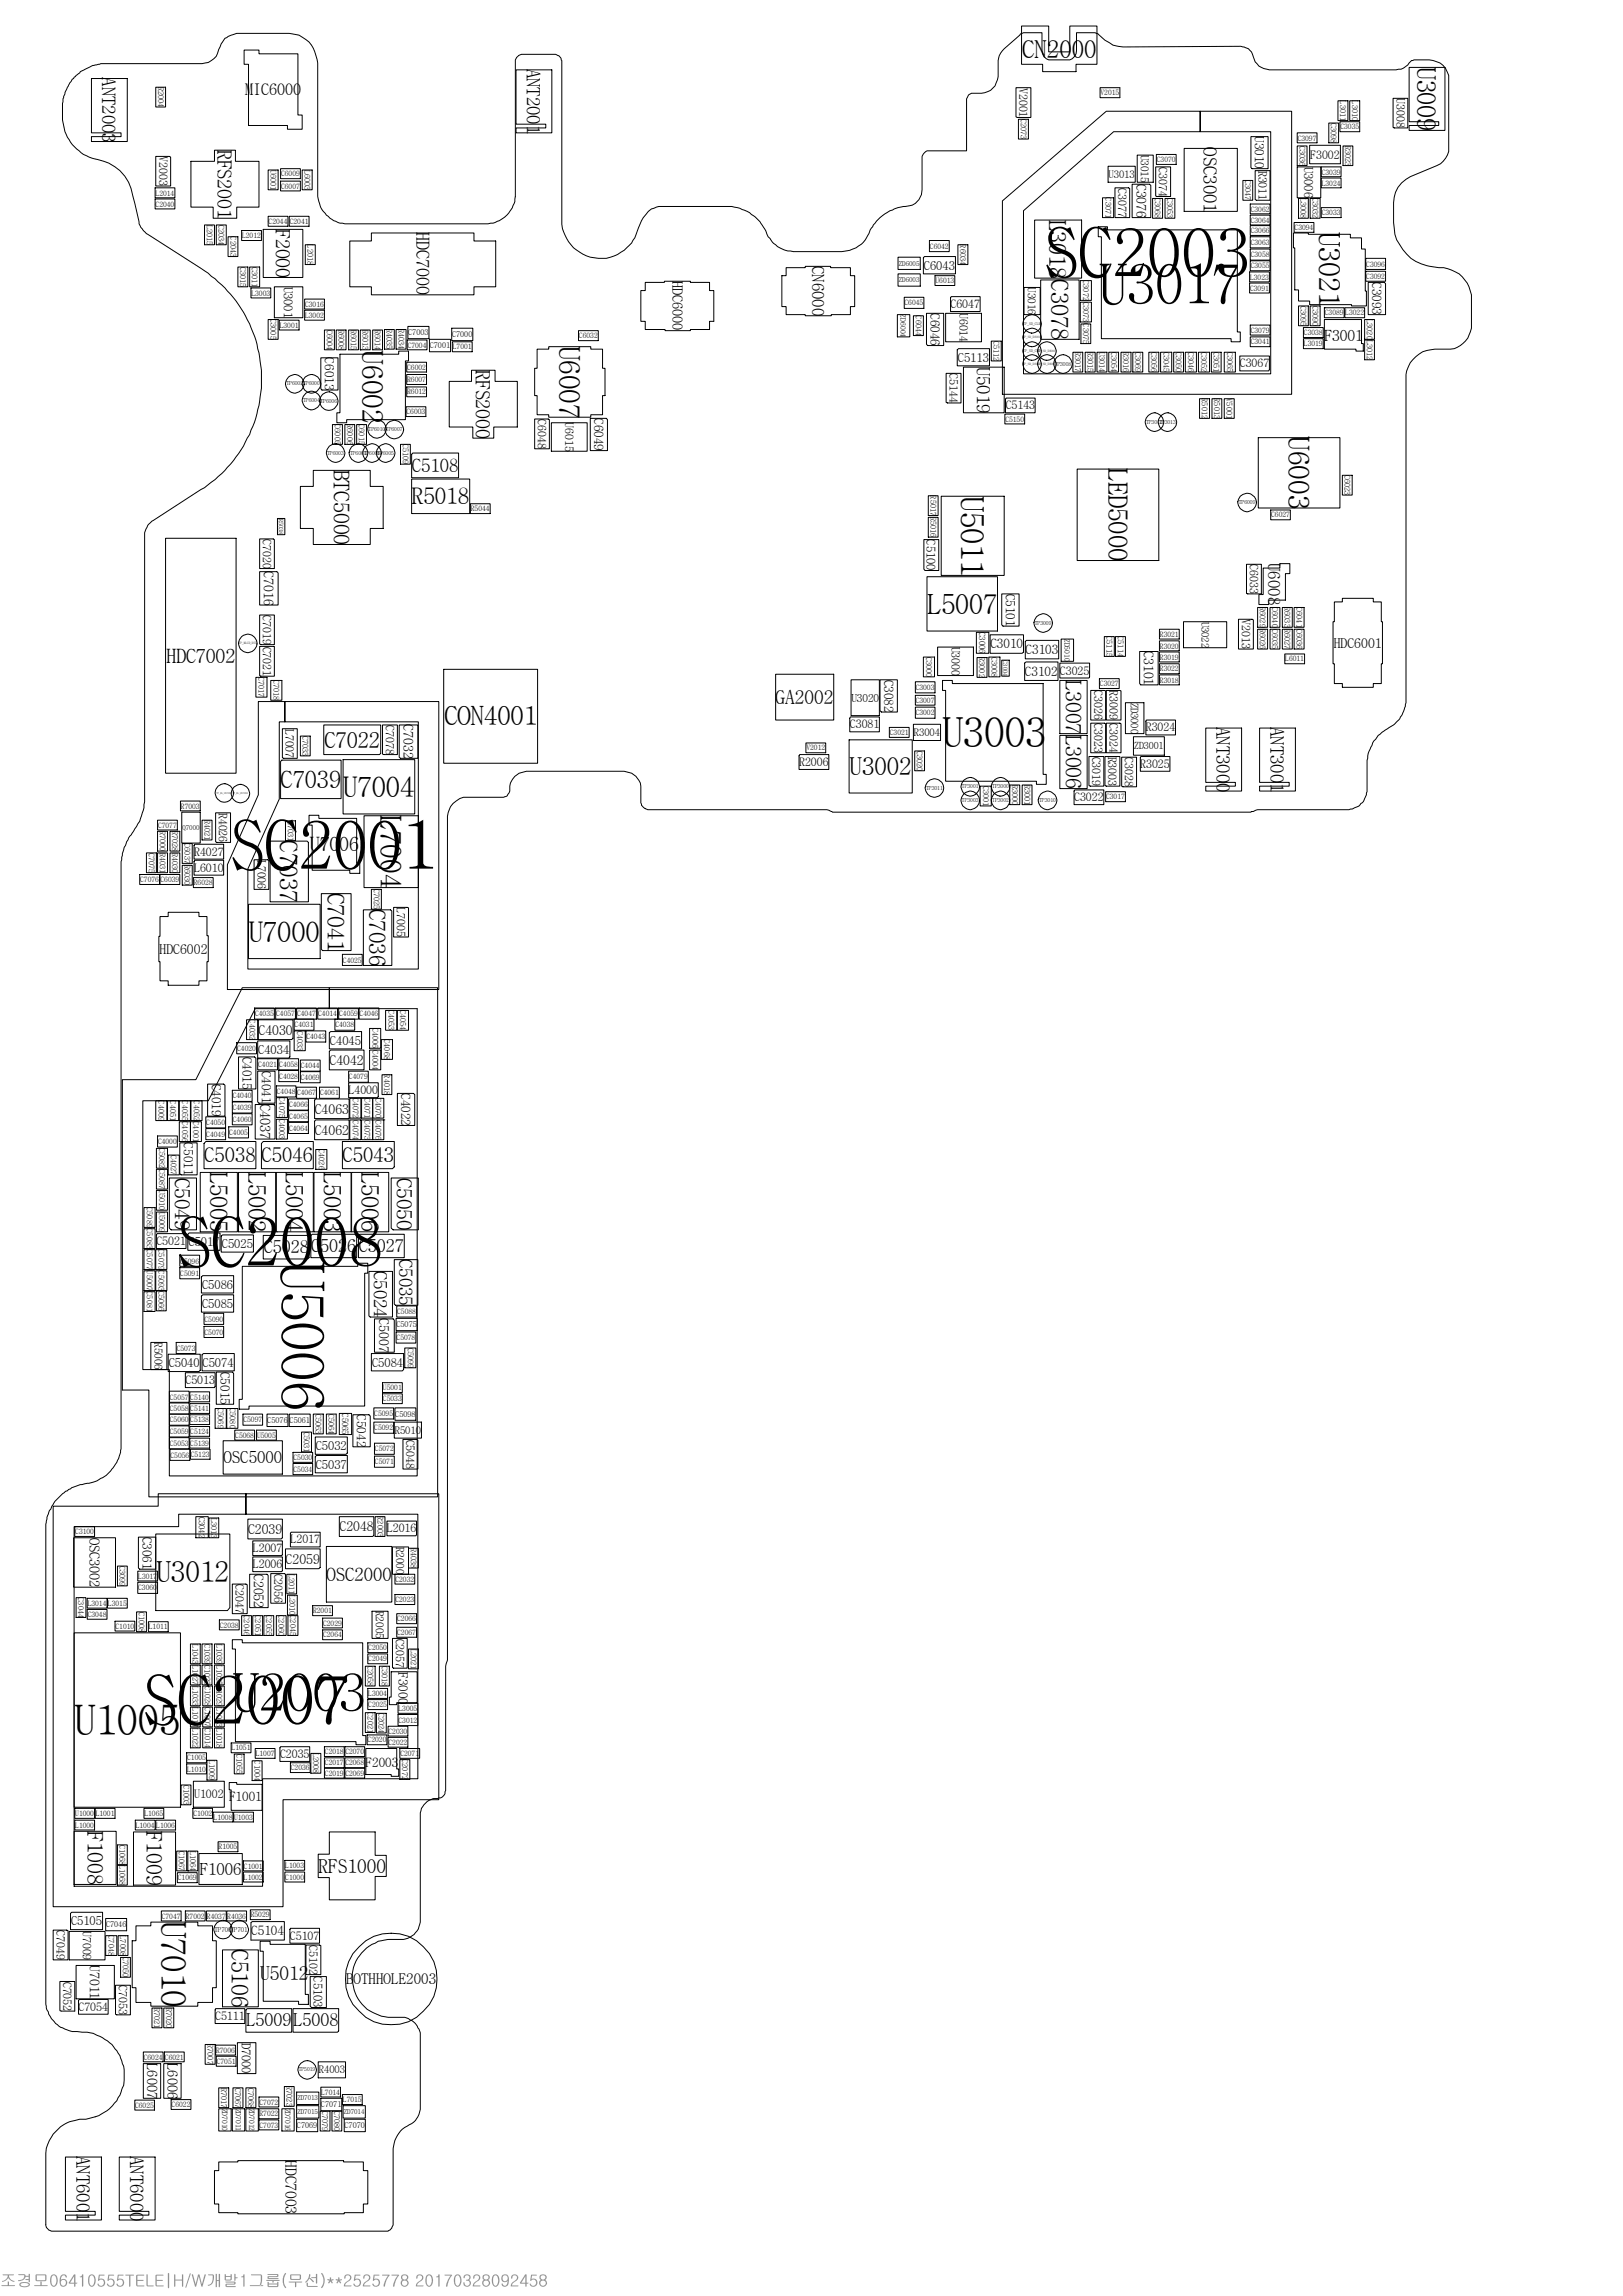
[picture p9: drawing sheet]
<svg xmlns="http://www.w3.org/2000/svg" width="210mm" height="297mm" viewBox="0 0 210 297" stroke-linecap="round" stroke-linejoin="round" font-family="sans-serif">
<defs><g id="words">
<g font-size="8.9">
<text x="135.1" y="35.9">SC2003</text>
<text x="29.8" y="112.5">SC2001</text>
<text x="22.9" y="163.9">SC2008</text>
<text x="18.5" y="223.1">SC2007</text>
</g>
<text font-size="7.8" x="36.4" y="163.2" transform="rotate(90 36.4 163.2)">U5006</text>
<text font-size="7.3" x="142.2" y="39.3">U3017</text>
<text font-size="6.9" x="30.1" y="221.4">U2003</text>
<g font-size="5.4">
<text x="121.9" y="96.6">U3003</text>
<text x="9.7" y="224.5">U1005</text>
</g>
<text font-size="4.5" x="20.9" y="248.5" transform="rotate(90 20.9 248.5)">U7010</text>
<text font-size="4.2" x="124.3" y="64.1" transform="rotate(90 124.3 64.1)">U5011</text>
<g font-size="3.8">
<text x="170.6" y="30.1" transform="rotate(90 170.6 30.1)">U3021</text>
<text x="46.8" y="45.3" transform="rotate(90 46.8 45.3)">U6002</text>
<text x="72.3" y="44.7" transform="rotate(90 72.3 44.7)">U6007</text>
<text x="166.7" y="56.5" transform="rotate(90 166.7 56.5)">U6003</text>
<text x="49.2" y="105.5" transform="rotate(90 49.2 105.5)">L7004</text>
<text x="20.2" y="204.7">U3012</text>
</g>
<g font-size="3.7">
<text x="44.4" y="103.1">U7004</text>
<text x="32.2" y="121.8">U7000</text>
</g>
<text font-size="3.6" x="120" y="79.4">L5007</text>
<g font-size="3.4">
<text x="183.4" y="8.6" transform="rotate(90 183.4 8.6)">U3009</text>
<text x="143.4" y="60.6" transform="rotate(90 143.4 60.6)">LED5000</text>
<text x="57.5" y="93.9">CON4001</text>
</g>
<g font-size="3.2">
<text x="132.2" y="7.5">CN2000</text>
<text x="109.9" y="100.3">U3002</text>
<text x="36.2" y="108.7" transform="rotate(90 36.2 108.7)">C7037</text>
</g>
<g font-size="3.1">
<text x="136" y="36.2" transform="rotate(90 136 36.2)">C3078</text>
<text x="36.3" y="101.9">C7039</text>
<text x="27.2" y="151.6" transform="rotate(90 27.2 151.6)">L5005</text>
<text x="32.1" y="151.6" transform="rotate(90 32.1 151.6)">L5002</text>
<text x="37" y="151.6" transform="rotate(90 37 151.6)">L5004</text>
<text x="41.9" y="151.6" transform="rotate(90 41.9 151.6)">L5003</text>
<text x="46.8" y="151.6" transform="rotate(90 46.8 151.6)">L5006</text>
</g>
<g font-size="3">
<text x="135.7" y="28.4" transform="rotate(90 135.7 28.4)">L3018</text>
<text x="53.3" y="65.2">R5018</text>
<text x="42.4" y="115.5" transform="rotate(90 42.4 115.5)">C7041</text>
<text x="47.8" y="117.6" transform="rotate(90 47.8 117.6)">C7036</text>
<text x="30" y="252.1" transform="rotate(90 30 252.1)">C5106</text>
</g>
<text font-size="2.9" x="42" y="96.8">C7022</text>
<g font-size="2.8">
<text x="43.2" y="60.7" transform="rotate(90 43.2 60.7)">BTC5000</text>
<text x="137.9" y="88" transform="rotate(90 137.9 88)">L3007</text>
<text x="137.9" y="95.1" transform="rotate(90 137.9 95.1)">L3006</text>
<text x="11.3" y="236.9" transform="rotate(90 11.3 236.9)">F1008</text>
<text x="19" y="236.9" transform="rotate(90 19 236.9)">F1009</text>
</g>
<g font-size="2.7">
<text x="22.6" y="152.4" transform="rotate(90 22.6 152.4)">C5049</text>
<text x="51.4" y="152.4" transform="rotate(90 51.4 152.4)">C5050</text>
</g>
<g font-size="2.6">
<text x="28.1" y="19.4" transform="rotate(90 28.1 19.4)">RFS2001</text>
<text x="35.7" y="29.6" transform="rotate(90 35.7 29.6)">F2000</text>
<text x="61.6" y="47.9" transform="rotate(90 61.6 47.9)">RFS2000</text>
<text x="21.5" y="85.8">HDC7002</text>
<text x="40.1" y="110.2">U7006</text>
<text x="26.4" y="150.3">C5038</text>
<text x="33.8" y="150.3">C5046</text>
<text x="44.3" y="150.3">C5043</text>
</g>
<g font-size="2.5">
<text x="100.4" y="91.1">GA2002</text>
<text x="41.2" y="242.3">RFS1000</text>
<text x="33.7" y="256.1">U5012</text>
</g>
<g font-size="2.4">
<text x="13.2" y="10" transform="rotate(90 13.2 10)">ANT2003</text>
<text x="68.2" y="8.9" transform="rotate(90 68.2 8.9)">ANT2001</text>
<text x="155.7" y="19" transform="rotate(90 155.7 19)">OSC3001</text>
<text x="126.4" y="47.4" transform="rotate(90 126.4 47.4)">U5019</text>
<text x="53.3" y="61.1">C5108</text>
<text x="157.4" y="94" transform="rotate(90 157.4 94)">ANT3000</text>
<text x="164.4" y="94" transform="rotate(90 164.4 94)">ANT3001</text>
<text x="48.3" y="164.4" transform="rotate(90 48.3 164.4)">C5024</text>
<text x="51.6" y="162.9" transform="rotate(90 51.6 162.9)">C5035</text>
<text x="42.2" y="204.5">OSC2000</text>
<text x="9.9" y="278.9" transform="rotate(90 9.9 278.9)">ANT6001</text>
<text x="16.8" y="278.9" transform="rotate(90 16.8 278.9)">ANT6000</text>
</g>
<g font-size="2.3">
<text x="53.9" y="30.1" transform="rotate(90 53.9 30.1)">HDC7000</text>
<text x="40.3" y="162">C5026C5027</text>
<text x="34.1" y="162.2">C5028</text>
<text x="31.9" y="262.2">L5009</text>
<text x="38" y="262.2">L5008</text>
</g>
<g font-size="2.2">
<text x="105.1" y="34.4" transform="rotate(90 105.1 34.4)">CN6000</text>
<text x="164.1" y="72.9" transform="rotate(90 164.1 72.9)">U6008</text>
<text x="28.9" y="189.3">OSC5000</text>
<text x="25.8" y="242.5">F1006</text>
</g>
<text font-size="2.1" x="31.7" y="12.3">MIC6000</text>
<g font-size="2">
<text x="171.3" y="44.1">F3001</text>
<text x="36.9" y="279.5" transform="rotate(90 36.9 279.5)">HDC7003</text>
</g>
<text font-size="1.9" x="44.8" y="256.7">BOTHHOLE2003</text>
<g font-size="1.8">
<text x="147" y="23.8" transform="rotate(90 147 23.8)">C3076</text>
<text x="87" y="36.4" transform="rotate(90 87 36.4)">HDC6000</text>
<text x="34.1" y="73.9" transform="rotate(90 34.1 73.9)">C7016</text>
<text x="172.6" y="83.8">HDC6001</text>
<text x="148" y="84.2" transform="rotate(90 148 84.2)">C3101</text>
<text x="52.2" y="93.7" transform="rotate(90 52.2 93.7)">C7032</text>
<text x="20.6" y="123.4">HDC6002</text>
<text x="33.4" y="133.8">C4030</text>
<text x="42.6" y="137.8">C4042</text>
<text x="33.7" y="142.9" transform="rotate(90 33.7 142.9)">C4037</text>
<text x="40.7" y="146.8">C4062</text>
<text x="40.7" y="144.1">C4063</text>
<text x="49.1" y="170.6" transform="rotate(90 49.1 170.6)">C5007</text>
<text x="11.6" y="198.9" transform="rotate(90 11.6 198.9)">OSC3002</text>
<text x="32.1" y="198.4">C2039</text>
<text x="32.8" y="203.6" transform="rotate(90 32.8 203.6)">C2052</text>
<text x="37" y="202.3">C2059</text>
<text x="43.9" y="198.1">C2048</text>
<text x="11.6" y="254.2" transform="rotate(90 11.6 254.2)">U7011</text>
<text x="19" y="267" transform="rotate(90 19 267)">L6007</text>
<text x="21.7" y="267" transform="rotate(90 21.7 267)">L6006</text>
</g>
<g font-size="1.7">
<text x="162.3" y="17.6" transform="rotate(90 162.3 17.6)">U3010</text>
<text x="120.4" y="40.5" transform="rotate(90 120.4 40.5)">C6046</text>
<text x="177.5" y="36.5" transform="rotate(90 177.5 36.5)">C3093</text>
<text x="42" y="46.2" transform="rotate(90 42 46.2)">C6013</text>
<text x="76.9" y="54.1" transform="rotate(90 76.9 54.1)">C6049</text>
<text x="130.1" y="76.8" transform="rotate(90 130.1 76.8)">C5101</text>
<text x="128.1" y="83.9">C3010</text>
<text x="114.4" y="87.9" transform="rotate(90 114.4 87.9)">C3082</text>
<text x="132.6" y="87.4">C3102</text>
<text x="132.7" y="84.6">C3103</text>
<text x="31.4" y="136.7" transform="rotate(90 31.4 136.7)">C4015</text>
<text x="27.4" y="140.2" transform="rotate(90 27.4 140.2)">C4019</text>
<text x="33.9" y="138.5" transform="rotate(90 33.9 138.5)">C4041</text>
<text x="51.9" y="141.4" transform="rotate(90 51.9 141.4)">C4022</text>
<text x="23.8" y="147.8" transform="rotate(90 23.8 147.8)">C5011</text>
<text x="28.5" y="177.5" transform="rotate(90 28.5 177.5)">C5015</text>
<text x="46.2" y="183" transform="rotate(90 46.2 183)">C5042</text>
<text x="18.4" y="198.8" transform="rotate(90 18.4 198.8)">C3061</text>
<text x="51.5" y="216.3" transform="rotate(90 51.5 216.3)">F3000</text>
<text x="29.6" y="233">F1001</text>
<text x="47.3" y="228.6">F2003</text>
<text x="32.5" y="250.4">C5104</text>
</g>
<g font-size="1.6">
<text x="168.7" y="21.6" transform="rotate(90 168.7 21.6)">U3006</text>
<text x="119.5" y="34.9">C6043</text>
<text x="36.7" y="37.1" transform="rotate(90 36.7 37.1)">U3001</text>
<text x="123.9" y="46.8">C5113</text>
<text x="119.9" y="69.8" transform="rotate(90 119.9 69.8)">C5100</text>
<text x="33.4" y="136.4">C4034</text>
<text x="42.7" y="135.1">C4045</text>
<text x="24.4" y="161.2">C5017</text>
<text x="28.7" y="161.5">C5025</text>
<text x="26.1" y="166.7">C5086</text>
<text x="26.1" y="169.2">C5085</text>
<text x="21.8" y="176.9">C5040</text>
<text x="26.2" y="176.8">C5074</text>
<text x="48.1" y="176.8">C5084</text>
<text x="40.9" y="187.6">C5032</text>
<text x="40.9" y="190">C5037</text>
<text x="9.2" y="249.1">C5105</text>
<text x="40.6" y="255.7" transform="rotate(90 40.6 255.7)">C5103</text>
<text x="31.3" y="264.2" transform="rotate(90 31.3 264.2)">D7000</text>
</g>
<g font-size="1.5">
<text x="131.9" y="11.4" transform="rotate(90 131.9 11.4)">V2001</text>
<text x="180.7" y="12.7" transform="rotate(90 180.7 12.7)">U3008</text>
<text x="20.6" y="20.2" transform="rotate(90 20.6 20.2)">V2003</text>
<text x="149.9" y="21.6" transform="rotate(90 149.9 21.6)">C3074</text>
<text x="162.8" y="22.1" transform="rotate(90 162.8 22.1)">R3011</text>
<text x="169.5" y="20.5">F3002</text>
<text x="144.7" y="24.3" transform="rotate(90 144.7 24.3)">C3077</text>
<text x="123" y="39.9">C6047</text>
<text x="124.1" y="40.5" transform="rotate(90 124.1 40.5)">U6014</text>
<text x="160.4" y="47.5">C3067</text>
<text x="122.8" y="48.3" transform="rotate(90 122.8 48.3)">C5144</text>
<text x="130.1" y="53">C5143</text>
<text x="69.6" y="54.2" transform="rotate(90 69.6 54.2)">C6048</text>
<text x="73.1" y="54.6" transform="rotate(90 73.1 54.6)">U6015</text>
<text x="34" y="69.7" transform="rotate(90 34 69.7)">C7020</text>
<text x="161.7" y="73" transform="rotate(90 161.7 73)">C6033</text>
<text x="34" y="79.6" transform="rotate(90 34 79.6)">C7019 C7021</text>
<text x="123.1" y="83.7" transform="rotate(90 123.1 83.7)">U3000</text>
<text x="160.7" y="80.1" transform="rotate(90 160.7 80.1)">V2013</text>
<text x="137.1" y="87.3">C3025</text>
<text x="141.5" y="89.3" transform="rotate(90 141.5 89.3)">C3026 C3023 C3019</text>
<text x="143.6" y="89.3" transform="rotate(90 143.6 89.3)">R3009 C3024 R3003</text>
<text x="37" y="94.3" transform="rotate(90 37 94.3)">L7007</text>
<text x="49.9" y="93.8" transform="rotate(90 49.9 93.8)">C7078</text>
<text x="110" y="94.2">C3081</text>
<text x="148.3" y="94.6">R3024</text>
<text x="103.4" y="99.1">R2006</text>
<text x="145.5" y="98" transform="rotate(90 145.5 98)">C3028</text>
<text x="147.5" y="99.3">R3025</text>
<text x="28.3" y="105.2" transform="rotate(90 28.3 105.2)">R4026</text>
<text x="139" y="103.7">C3022</text>
<text x="25.1" y="112.8">L6010</text>
<text x="25.1" y="110.7">R4027</text>
<text x="33.3" y="111.2" transform="rotate(90 33.3 111.2)">L7006</text>
<text x="51.4" y="117.4" transform="rotate(90 51.4 117.4)">L7005</text>
<text x="45.1" y="141.6">L4000</text>
<text x="20.2" y="161.1">C5021</text>
<text x="24" y="179.1">C5013</text>
<text x="52.6" y="186.2" transform="rotate(90 52.6 186.2)">C5048</text>
<text x="32.7" y="202.9">L2006</text>
<text x="32.7" y="200.8">L2007</text>
<text x="35.5" y="203.6" transform="rotate(90 35.5 203.6)">C2056</text>
<text x="37.6" y="199.7">L2017</text>
<text x="50.1" y="198.2">L2016</text>
<text x="30.5" y="205" transform="rotate(90 30.5 205)">C2047</text>
<text x="51.2" y="212" transform="rotate(90 51.2 212)">C2057</text>
<text x="36.2" y="227.4">C2035</text>
<text x="25.1" y="232.6">U1002</text>
<text x="7.3" y="249.7" transform="rotate(90 7.3 249.7)">C7049</text>
<text x="10.7" y="249.8" transform="rotate(90 10.7 249.8)">U7009</text>
<text x="37.5" y="251">C5107</text>
<text x="40" y="251.7" transform="rotate(90 40 251.7)">C5102</text>
<text x="8.2" y="256.4" transform="rotate(90 8.2 256.4)">C7052</text>
<text x="15.4" y="256.8" transform="rotate(90 15.4 256.8)">C7053</text>
<text x="10.2" y="260.1">C7054</text>
<text x="27.8" y="261.3">C5111</text>
</g>
<g font-size="1.4">
<text x="143.4" y="23">U3013</text>
<text x="147.6" y="20" transform="rotate(90 147.6 20)">U3015</text>
<text x="133" y="37.1" transform="rotate(90 133 37.1)">U3016</text>
<text x="155.4" y="80.4" transform="rotate(90 155.4 80.4)">U3022</text>
<text x="110.2" y="90.8">U3020</text>
<text x="118.2" y="95.2">R3004</text>
<text x="146.3" y="90.9" transform="rotate(90 146.3 90.9)">ZD3000</text>
<text x="20" y="173.6" transform="rotate(90 20 173.6)">R5006</text>
<text x="51.1" y="185.5">R5010</text>
<text x="51.3" y="200.1" transform="rotate(90 51.3 200.1)">R2000</text>
<text x="48.6" y="208.4" transform="rotate(90 48.6 208.4)">R2005</text>
<text x="41.3" y="268.2">R4003</text>
</g>
<text font-size="1.3" x="146.7" y="97">ZD3001</text>
<g font-size="1.1">
<text x="126.7" y="81.8" transform="rotate(90 126.7 81.8)">C3006 R3002</text>
<text x="44.3" y="182.9" transform="rotate(90 44.3 182.9)">C5065</text>
<text x="25.7" y="196.2" transform="rotate(90 25.7 196.2)">C3042</text>
</g>
<g font-size="1">
<text x="20.4" y="11.2" transform="rotate(90 20.4 11.2)">R2004</text>
<text x="132.1" y="15.4" transform="rotate(90 132.1 15.4)">C2073</text>
<text x="142.4" y="12.3">V2015</text>
<text x="172.2" y="15.9" transform="rotate(90 172.2 15.9)">C3098</text>
<text x="173.4" y="13" transform="rotate(90 173.4 13)">L3011</text>
<text x="173.4" y="16.7">C3035</text>
<text x="174.9" y="13" transform="rotate(90 174.9 13)">L3010</text>
<text x="35" y="21.9" transform="rotate(90 35 21.9)">U6001</text>
<text x="36.4" y="22.8">C6009</text>
<text x="39.4" y="21.9" transform="rotate(90 39.4 21.9)">L6003</text>
<text x="149.7" y="21">C3070</text>
<text x="161.1" y="23.3" transform="rotate(90 161.1 23.3)">C3047</text>
<text x="167.9" y="18.2">C3097</text>
<text x="168.1" y="18.8" transform="rotate(90 168.1 18.8)">C3036</text>
<text x="171" y="22.6">C3039</text>
<text x="174" y="18.8" transform="rotate(90 174 18.8)">R3023</text>
<text x="20.1" y="25.3">L2014</text>
<text x="20.1" y="26.7">C2040</text>
<text x="26.8" y="29.1" transform="rotate(90 26.8 29.1)">L2015</text>
<text x="28.3" y="29.1" transform="rotate(90 28.3 29.1)">C2034</text>
<text x="34.8" y="29">C2044 C2041</text>
<text x="36.4" y="24.4">C6007</text>
<text x="143" y="25.5" transform="rotate(90 143 25.5)">C3071</text>
<text x="149.4" y="25.6" transform="rotate(90 149.4 25.6)">C3068</text>
<text x="151" y="25.6" transform="rotate(90 151 25.6)">C3053</text>
<text x="161.8" y="27.4">C3062</text>
<text x="161.8" y="28.8">C3064</text>
<text x="167.5" y="29.8">C3094</text>
<text x="168.3" y="25.6" transform="rotate(90 168.3 25.6)">L3008</text>
<text x="169.8" y="25.6" transform="rotate(90 169.8 25.6)">C3032</text>
<text x="171" y="24">L3024</text>
<text x="171" y="27.9">C3033</text>
<text x="29.8" y="30.6" transform="rotate(90 29.8 30.6)">C2043</text>
<text x="31.1" y="34.5" transform="rotate(90 31.1 34.5)">C3015</text>
<text x="31.3" y="30.8">L2012</text>
<text x="32.6" y="34.5" transform="rotate(90 32.6 34.5)">C3011</text>
<text x="39.8" y="31.6" transform="rotate(90 39.8 31.6)">L2018</text>
<text x="120.3" y="32.2">C6042</text>
<text x="124.2" y="31.6" transform="rotate(90 124.2 31.6)">R6034</text>
<text x="161.8" y="34.7">C3055</text>
<text x="161.8" y="33.3">C3058</text>
<text x="161.8" y="31.7">C3063</text>
<text x="161.8" y="30.2">C3066</text>
<text x="176.8" y="34.5">C3096</text>
<text x="32.5" y="38.2">L3003</text>
<text x="35" y="41.3" transform="rotate(90 35 41.3)">C3005</text>
<text x="39.5" y="39.7">C3016</text>
<text x="39.5" y="41.1">L3002</text>
<text x="116.5" y="40.7" transform="rotate(90 116.5 40.7)">ZD6004</text>
<text x="117" y="39.5">C6045</text>
<text x="118.5" y="40.8" transform="rotate(90 118.5 40.8)">C6044</text>
<text x="121" y="36.6">U6013</text>
<text x="140.1" y="36.3" transform="rotate(90 140.1 36.3)">C3072C3073C3075</text>
<text x="161.7" y="36.2">L3023</text>
<text x="161.7" y="37.6">C3091</text>
<text x="168.3" y="39.5" transform="rotate(90 168.3 39.5)">C3095</text>
<text x="169.8" y="39.5" transform="rotate(90 169.8 39.5)">C3090</text>
<text x="171.4" y="40.8">C3089 L3022</text>
<text x="176.8" y="36.1">C3092</text>
<text x="176.8" y="41.3" transform="rotate(90 176.8 41.3)">L3020L3012</text>
<text x="36.2" y="42.4">L3001</text>
<text x="42.3" y="42.7" transform="rotate(90 42.3 42.7)">C6004</text>
<text x="43.8" y="42.7" transform="rotate(90 43.8 42.7)">R6008</text>
<text x="45.4" y="42.7" transform="rotate(90 45.4 42.7)">R6015</text>
<text x="46.9" y="42.7" transform="rotate(90 46.9 42.7)">R6013</text>
<text x="48.5" y="42.7" transform="rotate(90 48.5 42.7)">R6014</text>
<text x="50" y="42.6" transform="rotate(90 50 42.6)">R4035</text>
<text x="51.5" y="42.6" transform="rotate(90 51.5 42.6)">R4034</text>
<text x="52.7" y="47.8">C6002</text>
<text x="52.7" y="45">C7004 C7001</text>
<text x="52.8" y="43.3">C7003</text>
<text x="58.5" y="43.6">C7000</text>
<text x="58.6" y="45.2">L7001</text>
<text x="74.9" y="43.8">C6032</text>
<text x="128.5" y="44.1" transform="rotate(90 128.5 44.1)">C5112</text>
<text x="139.1" y="45.5" transform="rotate(90 139.1 45.5)">R3017</text>
<text x="140.7" y="45.5" transform="rotate(90 140.7 45.5)">R3015</text>
<text x="142.2" y="45.5" transform="rotate(90 142.2 45.5)">U3014</text>
<text x="143.7" y="45.5" transform="rotate(90 143.7 45.5)">C3054</text>
<text x="145.3" y="45.5" transform="rotate(90 145.3 45.5)">R3016</text>
<text x="146.9" y="45.5" transform="rotate(90 146.9 45.5)">C3069</text>
<text x="148.9" y="45.5" transform="rotate(90 148.9 45.5)">C3056</text>
<text x="150.5" y="45.5" transform="rotate(90 150.5 45.5)">C3045</text>
<text x="152.1" y="45.5" transform="rotate(90 152.1 45.5)">C3050</text>
<text x="153.7" y="45.5" transform="rotate(90 153.7 45.5)">C3046</text>
<text x="155.4" y="45.5" transform="rotate(90 155.4 45.5)">C3052</text>
<text x="157" y="45.5" transform="rotate(90 157 45.5)">C3051</text>
<text x="158.8" y="45.5" transform="rotate(90 158.8 45.5)">C3065</text>
<text x="161.8" y="44.6">C3041</text>
<text x="161.8" y="43.1">C3079</text>
<text x="168.7" y="43.4">C3038</text>
<text x="168.7" y="44.8">L3019</text>
<text x="52.6" y="53.6">C6003</text>
<text x="52.7" y="49.4">R6007</text>
<text x="52.7" y="51">R6012</text>
<text x="155.5" y="51.5" transform="rotate(90 155.5 51.5)">R5012</text>
<text x="157.1" y="51.5" transform="rotate(90 157.1 51.5)">R5013</text>
<text x="158.7" y="51.5" transform="rotate(90 158.7 51.5)">V5001</text>
<text x="43.3" y="54.9" transform="rotate(90 43.3 54.9)">C6005</text>
<text x="44.9" y="54.9" transform="rotate(90 44.9 54.9)">R6006</text>
<text x="46.4" y="54.9" transform="rotate(90 46.4 54.9)">C6015</text>
<text x="52.1" y="57.4" transform="rotate(90 52.1 57.4)">C5109</text>
<text x="130.1" y="54.6">C5150</text>
<text x="120.4" y="64.1" transform="rotate(90 120.4 64.1)">R5017R5016</text>
<text x="173.9" y="61.4" transform="rotate(90 173.9 61.4)">C6023</text>
<text x="60.9" y="66.1">R5044</text>
<text x="164.5" y="66.9">C6027</text>
<text x="137.7" y="82.7" transform="rotate(90 137.7 82.7)">ZD5010</text>
<text x="143.2" y="82.3" transform="rotate(90 143.2 82.3)">C5115</text>
<text x="144.6" y="82.3" transform="rotate(90 144.6 82.3)">C5114</text>
<text x="150.1" y="83.9">R3020</text>
<text x="150.1" y="82.4">R3021</text>
<text x="163" y="78.5" transform="rotate(90 163 78.5)">R6029 R6026</text>
<text x="164.6" y="78.5" transform="rotate(90 164.6 78.5)">C6040 C6035</text>
<text x="166.2" y="78.5" transform="rotate(90 166.2 78.5)">R6033 R6027</text>
<text x="167.7" y="78.5" transform="rotate(90 167.7 78.5)">C6041 C6036</text>
<text x="33.5" y="87.6" transform="rotate(90 33.5 87.6)">C7017</text>
<text x="35.4" y="88" transform="rotate(90 35.4 88)">C7018</text>
<text x="118.5" y="89.3">C3003</text>
<text x="119.8" y="85" transform="rotate(90 119.8 85)">C3000</text>
<text x="128.3" y="85" transform="rotate(90 128.3 85)">C3008</text>
<text x="142.3" y="88.8">C3027</text>
<text x="150.1" y="88.3">R3018</text>
<text x="150.1" y="85.3">R3019</text>
<text x="150.1" y="86.9">R3022</text>
<text x="166.3" y="85.6">L6011</text>
<text x="39.2" y="95.2" transform="rotate(90 39.2 95.2)">C7033</text>
<text x="115.1" y="95.1">C3021</text>
<text x="118.5" y="92.5">C3002</text>
<text x="118.5" y="90.9">C3007</text>
<text x="104.3" y="97.1">V2012</text>
<text x="118.6" y="97.1" transform="rotate(90 118.6 97.1)">C3020</text>
<text x="127.2" y="101.7" transform="rotate(90 127.2 101.7)">C3001</text>
<text x="130.9" y="101.5" transform="rotate(90 130.9 101.5)">R3000</text>
<text x="132.5" y="101.5" transform="rotate(90 132.5 101.5)">R3001</text>
<text x="20.4" y="107.1">C7077</text>
<text x="20.7" y="107.5" transform="rotate(90 20.7 107.5)">R7000R4031</text>
<text x="22.3" y="107.5" transform="rotate(90 22.3 107.5)">R7028R4030</text>
<text x="23.4" y="104.6">R7003</text>
<text x="26.4" y="106.1" transform="rotate(90 26.4 106.1)">R4021</text>
<text x="37.2" y="106.2" transform="rotate(90 37.2 106.2)">C7031</text>
<text x="143.1" y="103.4">C3017</text>
<text x="19.2" y="110.3" transform="rotate(90 19.2 110.3)">C7075</text>
<text x="23.9" y="109.1" transform="rotate(90 23.9 109.1)">C6037 R6030</text>
<text x="18.1" y="114.1">C7076 C6039</text>
<text x="25.1" y="114.5">R6028</text>
<text x="48.3" y="115" transform="rotate(90 48.3 115)">C7025</text>
<text x="44.4" y="124.5">C4025</text>
<text x="32.3" y="131.9" transform="rotate(90 32.3 131.9)">C4032</text>
<text x="33" y="131.5">C4035 C4057 C4047 C4014 C4059 C4046</text>
<text x="50.3" y="130.7" transform="rotate(90 50.3 130.7)">C4053</text>
<text x="51.8" y="130.7" transform="rotate(90 51.8 130.7)">C4054</text>
<text x="30.7" y="136">C4020</text>
<text x="38.1" y="132.9">C4031</text>
<text x="38.4" y="133.3" transform="rotate(90 38.4 133.3)">C4033</text>
<text x="39.6" y="134.4">C4043</text>
<text x="43.4" y="132.9">C4038</text>
<text x="48.2" y="133" transform="rotate(90 48.2 133)">C4006C4004</text>
<text x="49.7" y="134.5" transform="rotate(90 49.7 134.5)">C4068</text>
<text x="20.5" y="142.4" transform="rotate(90 20.5 142.4)">C4009</text>
<text x="22" y="142.4" transform="rotate(90 22 142.4)">C4051</text>
<text x="23.6" y="142.4" transform="rotate(90 23.6 142.4)">C4055C4056</text>
<text x="25.1" y="142.4" transform="rotate(90 25.1 142.4)">C4052C4001</text>
<text x="30.1" y="143.6">C4039</text>
<text x="30.1" y="142.1">C4040</text>
<text x="33.4" y="138">C4021 C4058 C4044</text>
<text x="35.8" y="141.6">C4048 C4067 C4061</text>
<text x="36.1" y="142" transform="rotate(90 36.1 142)">C4075C4003</text>
<text x="36.1" y="139.6">C4028 C4069</text>
<text x="37.4" y="143.2">C4066</text>
<text x="45.1" y="139.6">C4079</text>
<text x="45.6" y="142" transform="rotate(90 45.6 142)">C4072C4074</text>
<text x="47.1" y="142" transform="rotate(90 47.1 142)">C4071C4073</text>
<text x="48.6" y="142" transform="rotate(90 48.6 142)">C4070C4076</text>
<text x="49.7" y="139" transform="rotate(90 49.7 139)">R4018</text>
<text x="20.4" y="148">C4000</text>
<text x="20.6" y="148.5" transform="rotate(90 20.6 148.5)">C5082C5087U5010U5009</text>
<text x="22.1" y="149.4" transform="rotate(90 22.1 149.4)">C4027</text>
<text x="26.7" y="147.1">C4049 C4005</text>
<text x="26.7" y="145.5">C4050</text>
<text x="30.1" y="145.2">C4060</text>
<text x="37.4" y="146.3">C4064</text>
<text x="37.4" y="144.8">C4065</text>
<text x="41.2" y="148.7" transform="rotate(90 41.2 148.7)">C4026</text>
<text x="19" y="156.2" transform="rotate(90 19 156.2)">C5089C5083C5077U5007C5081</text>
<text x="20.5" y="161.6" transform="rotate(90 20.5 161.6)">C5079C5093C5066</text>
<text x="23.3" y="163.5">C5096</text>
<text x="23.3" y="165.1">C5091</text>
<text x="26.5" y="172.7">C5070</text>
<text x="26.5" y="171">C5090</text>
<text x="51.3" y="171.7">C5075</text>
<text x="51.3" y="173.4">C5078</text>
<text x="51.4" y="170">C5088</text>
<text x="22.9" y="174.7">C5073</text>
<text x="49.6" y="179.9">U5001</text>
<text x="52.7" y="174.3" transform="rotate(90 52.7 174.3)">C5099</text>
<text x="22" y="181.1">C5057 C5140</text>
<text x="22" y="182.6">C5058 C5141</text>
<text x="22" y="185.5">C5059 C5124</text>
<text x="22" y="184">C5060 C5138</text>
<text x="28.2" y="182.2" transform="rotate(90 28.2 182.2)">C5069</text>
<text x="29.7" y="182.2" transform="rotate(90 29.7 182.2)">C5080</text>
<text x="31.5" y="184">C5097 C5076 C5061</text>
<text x="39.3" y="185.2" transform="rotate(90 39.3 185.2)">C5031</text>
<text x="40.8" y="182.9" transform="rotate(90 40.8 182.9)">C5063</text>
<text x="42.5" y="182.9" transform="rotate(90 42.5 182.9)">C5064</text>
<text x="48.4" y="183.2">C5095 C5098</text>
<text x="48.4" y="185.1">C5092</text>
<text x="49.6" y="181.3">C5033</text>
<text x="22" y="187">C5053 C5139</text>
<text x="22.1" y="188.6">C5056 C5123</text>
<text x="30.4" y="186">C5068 U5005</text>
<text x="38" y="190.4">C5034</text>
<text x="38" y="188.9">C5030</text>
<text x="48.5" y="189.4">C5071</text>
<text x="48.5" y="187.8">C5072</text>
<text x="27.3" y="196.3" transform="rotate(90 27.3 196.3)">L3013</text>
<text x="48.8" y="196.2" transform="rotate(90 48.8 196.2)">R2003</text>
<text x="9.7" y="198.5">C3100</text>
<text x="15.5" y="202.6" transform="rotate(90 15.5 202.6)">C3099</text>
<text x="37.4" y="203.6" transform="rotate(90 37.4 203.6)">L2011L2010C2045</text>
<text x="53.1" y="200.3" transform="rotate(90 53.1 200.3)">R4038</text>
<text x="10.1" y="206.7" transform="rotate(90 10.1 206.7)">C3044</text>
<text x="11.3" y="209.2">C3048</text>
<text x="11.3" y="207.8">L3014 L3015</text>
<text x="17.9" y="205.8">C3060</text>
<text x="17.9" y="204.2">L3017</text>
<text x="18" y="208.5" transform="rotate(90 18 208.5)">C1008</text>
<text x="31.6" y="209" transform="rotate(90 31.6 209)">C2046</text>
<text x="33" y="209" transform="rotate(90 33 209)">C2051</text>
<text x="34.4" y="209" transform="rotate(90 34.4 209)">C2055</text>
<text x="36" y="209" transform="rotate(90 36 209)">C2060</text>
<text x="40.5" y="208.7">R2001</text>
<text x="51.2" y="207.3">C2023</text>
<text x="51.2" y="204.6">C2032</text>
<text x="51.4" y="209.8">C2066</text>
<text x="14.9" y="210.7">C1010</text>
<text x="19.3" y="210.8">L1011</text>
<text x="24.9" y="212.6" transform="rotate(90 24.9 212.6)">L1043L1027L1033L1017L1022</text>
<text x="26.4" y="212.6" transform="rotate(90 26.4 212.6)">C1039C1023C1028C1007C1014</text>
<text x="28" y="212.6" transform="rotate(90 28 212.6)">L1039L1025L1029L1013L1018</text>
<text x="28.4" y="210.6">C2038</text>
<text x="41.8" y="211.8">C2064</text>
<text x="41.8" y="210.3">C2029</text>
<text x="47.5" y="215.5" transform="rotate(90 47.5 215.5)">C2058</text>
<text x="47.6" y="214.9">C2049</text>
<text x="47.6" y="213.5">C2050</text>
<text x="49.4" y="215.5" transform="rotate(90 49.4 215.5)">C3018</text>
<text x="51.4" y="211.5">C2067</text>
<text x="53.1" y="213.3" transform="rotate(90 53.1 213.3)">L2021</text>
<text x="47.5" y="221.5" transform="rotate(90 47.5 221.5)">C2021</text>
<text x="47.6" y="220.9">C2025</text>
<text x="47.6" y="219.4">L3004</text>
<text x="49" y="221.6" transform="rotate(90 49 221.6)">C2024</text>
<text x="51.6" y="221.4">L3005</text>
<text x="24.2" y="227.8">C1005</text>
<text x="27.1" y="227.7" transform="rotate(90 27.1 227.7)">L1009</text>
<text x="30" y="226.5">L1051</text>
<text x="30.6" y="226.9" transform="rotate(90 30.6 226.9)">C1055</text>
<text x="32.9" y="227.8" transform="rotate(90 32.9 227.8)">C1004</text>
<text x="33.1" y="227.2">L1007</text>
<text x="40.5" y="226.8" transform="rotate(90 40.5 226.8)">L2008</text>
<text x="42" y="226.9">C2018 C2070</text>
<text x="47.6" y="225.4">C2020</text>
<text x="50.3" y="225.7">C2022</text>
<text x="50.3" y="224.3">C2030</text>
<text x="51.6" y="222.9">C3012</text>
<text x="51.8" y="227.2">C2071</text>
<text x="52" y="227.6" transform="rotate(90 52 227.6)">C2072</text>
<text x="23.7" y="230.9" transform="rotate(90 23.7 230.9)">C1003</text>
<text x="24.2" y="229.2">L1010</text>
<text x="37.6" y="229">C2036</text>
<text x="42" y="228.4">C2017 C2068</text>
<text x="42" y="229.7">C2019 C2069</text>
<text x="9.7" y="236.5">L1000</text>
<text x="9.7" y="234.9">U1000 L1001</text>
<text x="15.5" y="238.6" transform="rotate(90 15.5 238.6)">C1068L1068</text>
<text x="17.6" y="236.5">L1004 L1006</text>
<text x="18.7" y="234.9">L1065</text>
<text x="23.2" y="239.4" transform="rotate(90 23.2 239.4)">C1067</text>
<text x="24.6" y="239.4" transform="rotate(90 24.6 239.4)">L1064</text>
<text x="25" y="234.9">C1002</text>
<text x="27.6" y="235.4">L1008 U1003</text>
<text x="28.3" y="239.3">R1005</text>
<text x="23" y="243.3">C1069</text>
<text x="31.6" y="241.7">C1001</text>
<text x="31.6" y="243.2">L1002</text>
<text x="36.9" y="243.2">C1000</text>
<text x="36.9" y="241.7">L1003</text>
<text x="13.7" y="249.3">C7046</text>
<text x="14" y="250.4" transform="rotate(90 14 250.4)">C7048</text>
<text x="15.6" y="250.4" transform="rotate(90 15.6 250.4)">L7008</text>
<text x="20.9" y="248.2">C7047</text>
<text x="24" y="248.2">R7002 R4037 R4036 R5029</text>
<text x="15.9" y="253.2" transform="rotate(90 15.9 253.2)">C7050</text>
<text x="20" y="259.7" transform="rotate(90 20 259.7)">R7021</text>
<text x="21.5" y="259.7" transform="rotate(90 21.5 259.7)">R7020</text>
<text x="18.6" y="266.4">C6024 C6021</text>
<text x="26.8" y="264.5" transform="rotate(90 26.8 264.5)">R7007</text>
<text x="28" y="265.6">R7006</text>
<text x="28" y="267">C7051</text>
<text x="37.1" y="269.9" transform="rotate(90 37.1 269.9)">R7023 ZD7016</text>
<text x="17.5" y="272.7">C6025</text>
<text x="22.2" y="272.6">C6022</text>
<text x="28.6" y="270.1" transform="rotate(90 28.6 270.1)">R7017ZD7010</text>
<text x="30.4" y="270.1" transform="rotate(90 30.4 270.1)">C7067ZD7011</text>
<text x="32.1" y="270.1" transform="rotate(90 32.1 270.1)">C7068ZD7012</text>
<text x="33.6" y="272.3">C7072</text>
<text x="33.6" y="275.3">C7073</text>
<text x="33.6" y="273.8">R7022</text>
<text x="38.4" y="275.3">C7069</text>
<text x="41.5" y="272.6">C7071</text>
<text x="41.6" y="271">L7014</text>
<text x="41.7" y="273.1" transform="rotate(90 41.7 273.1)">C7079</text>
<text x="43.2" y="273.1" transform="rotate(90 43.2 273.1)">C7080</text>
<text x="44.4" y="272">L7015</text>
<text x="44.6" y="275.3">C7070</text>
</g>
<g font-size=".9">
<text x="116.3" y="34.4">ZD6005</text>
<text x="116.3" y="36.5">ZD6003</text>
<text x="23.6" y="107.4">Q7000</text>
<text x="27.7" y="249.9">TP700TP701</text>
<text x="38.5" y="271.7">ZD7013</text>
<text x="38.5" y="273.5">ZD7015</text>
<text x="44.5" y="273.5">ZD7014</text>
</g>
<g font-size=".8">
<text x="36.1" y="67.1" transform="rotate(90 36.1 67.1)">R5038</text>
<text x="129.8" y="85.4" transform="rotate(90 129.8 85.4)">C3004</text>
</g>
<g font-size=".7">
<text x="136.4" y="47.3">TP3008</text>
<text x="37.1" y="49.9">TP6002TP6000</text>
<text x="39.2" y="52">TP6004TP6006</text>
<text x="42.3" y="58.8">TP6003</text>
<text x="45.3" y="58.8">TP6001</text>
<text x="47.1" y="58.8">TP6008</text>
<text x="47.7" y="55.7">TP6010TP6007</text>
<text x="48.8" y="58.8">TP6005</text>
<text x="148.3" y="54.8">TP3012</text>
<text x="150" y="54.8">TP3013</text>
<text x="160.3" y="65.2">TP6009</text>
<text x="133.9" y="80.8">TP3009</text>
<text x="119.8" y="102.2">TP3011</text>
<text x="124.5" y="102">TP3001</text>
<text x="124.5" y="103.8">TP3003</text>
<text x="128.4" y="102">TP3000</text>
<text x="128.4" y="103.8">TP3002</text>
<text x="134.5" y="103.8">TP3010</text>
<text x="38.6" y="268">TP5019</text>
</g>
<g font-size=".5">
<text x="132.4" y="42.1">TP_SD_CLK</text>
<text x="132.4" y="45.6">TP_SD_CMD</text>
</g>
<g font-size=".4">
<text x="132.4" y="47.2">TP_SD_D3002</text>
<text x="132.4" y="43.8">TP_SD_D3003</text>
<text x="134.3" y="45.5">TP_SD_D3000</text>
<text x="134.3" y="47.2">TP_SD_D3001</text>
<text x="30.9" y="83.3">TP_MLCD_RST</text>
</g>
<g font-size=".3">
<text x="28" y="102.7">TP_EL_ON7001</text>
<text x="30.1" y="102.8">TP_EL_ON7000</text>
</g>
</g></defs>
<g fill="none" stroke="#000" stroke-width=".13">
<path d="M9.6 10a6.8 6.8 0 0 1 3.6-1.8h12.9a2.3 2.3 0 0 0 2.2-1.8l.3-.7 .5-.7 1.5-.7h6.8a3.8 3.8 0 0 1 3.6 3.4l.1 .4v17.3a4.2 4.2 0 0 0 2.9 3.5l.6 .1h18.3a3.8 3.8 0 0 0 3.8-3.8v-17.5l.4-.5 .4-.2h4.2a1.01 1.01 0 0 1 1 1v21a5.1 5.1 0 0 0 7.2 3.9 4.9 4.9 0 0 0 2.7-3.4 4.8 4.8 0 0 1 1.7-2.5l.9-.3h9.1a5.6 5.6 0 0 1 5.1 3.9l.4 .5a3.8 3.8 0 0 0 2.9 1.5h6.2l.6-.1a3.6 3.6 0 0 0 3.1-2.8 6.1 6.1 0 0 1 5-3.1 1.98 1.98 0 0 0 1.7-2v-4.4l.2-.3a.81 .81 0 0 1 .8-.4h4.8v-6.5a.86 .86 0 0 1 .9-.9 2.75 2.75 0 0 0 2.7-1 4.4 4.4 0 0 0 .4-2.9 2.26 2.26 0 0 1 .8-1.9l2.3-2 .2-.1h2.4v2.4a1.17 1.17 0 0 0 1.3 1.1h2.3a1.26 1.26 0 0 0 .9-1.1v-2.4h2.4l.4 .2a4.9 4.9 0 0 0 2.6 1.6l.6 .1 15.2-.1a1.83 1.83 0 0 1 1.5 .9l.2 .5a2.12 2.12 0 0 0 2 1.6h16.4h.4a2.11 2.11 0 0 0 1.5-1l.1-.2 .3-.1a5.9 5.9 0 0 1 3 .3 2.32 2.32 0 0 1 1.5 2.3v9.3a2.83 2.83 0 0 1-1.5 1.8l-3.4 1.5-.6 .3a3.5 3.5 0 0 0-1.6 3 13.5 13.5 0 0 0 .4 4.8 6.1 6.1 0 0 0 3.9 3.4l1.7 .2a4 4 0 0 1 4.1 4.1v3.3a3.1 3.1 0 0 1-3.2 3.2 7.9 7.9 0 0 0-3.1 .3 4.1 4.1 0 0 0-2.2 3v42.3a4.6 4.6 0 0 1-2.6 3.6l-.5 .3a5.5 5.5 0 0 0-1.9 4.3v3.4l-.1 .4a2.47 2.47 0 0 1-.8 1.3l-.3 .3-1.2 .4h-11.8l-.9 .3h-54.1l-.7-.3h-23.2l-.5-.3a.75 .75 0 0 1-.4-.7 4.6 4.6 0 0 0-.2-2.8 2.43 2.43 0 0 0-1.9-1.2h-12.7l-.3 .1a2.22 2.22 0 0 0-1.8 2.4 .95 .95 0 0 1-1 .8h-5a2.75 2.75 0 0 0-2.1 2.5v109.2l-.2 .8v16l-.1 .2a.8 .8 0 0 1-.8 .8l-.3 .1a2.17 2.17 0 0 0-2.1 2.1v13.9a2.47 2.47 0 0 1-2.6 2.2 8 8 0 0 0-2.9 .2l-.8 .4a5 5 0 0 0-2.5 4.9 5 5 0 0 0 3.3 4.3l.4 .1 .9 .2h1.9a2.48 2.48 0 0 1 2.3 2.5v9.4a2.77 2.77 0 0 1-1.7 2.2 3.6 3.6 0 0 0-1.8 3.2v9.5a1 1 0 0 1-1 .8h-43.3l-.3-.1-.3-.3-.1-.3v-8.8a4.8 4.8 0 0 1 1.9-4 5.3 5.3 0 0 1 3.3-.9 5.5 5.5 0 0 0 4.7-4.1 4.4 4.4 0 0 0 .3-2 5.6 5.6 0 0 0-5.1-5.2l-1-.1a4 4 0 0 1-3.1-1.4l-.6-.8-.3-.8-.1-.5 .1-62.4a6.1 6.1 0 0 1 5.5-5 5.2 5.2 0 0 0 4.2-4.8v-75.6v-.3a7.4 7.4 0 0 1 .9-2.8l.4-.4a10.3 10.3 0 0 0 1.3-2.5l.3-1 .1-.8v-34.5a2.57 2.57 0 0 1 1.1-1.9l6.7-4.2a17.1 17.1 0 0 0 2.2-26.2l-1.8-1.6-8-5.1-.3-.3-.6-.9-1-4.6a5.9 5.9 0 0 0-5.1-3.9 5.6 5.6 0 0 1-3.8-5.4v-1.4a6 6 0 0 1 1.3-3.5h.1zM11.8 10.2h4.7v8.1h-4.7v-.6h3.9v-.5h-3.9zM20.2 11.3h1.2v2.5h-1.2zM31.6 6.5h1.9v.5h5v7.9h.6v1.8h-1.9v-.5h-5v-7.9h-.6zM66.8 9h4.6v8.2h-4.6v-.6h3.8v-.5h-3.8zM131.4 11.3h2v3.9h-1.8l-.2-.1zM131.8 15.4h1.3v2.6h-1.3zM132.2 3.4h3.5v3.3h2.7v-3.3h3.5v4.9h-2.7v1h-4.3v-1h-2.7zM142.3 11.3h2.6v1.3h-2.6zM149.6 20h2.6v1.3h-2.6zM153.2 19.2h6.9v8.1h-6.9zM161.8 17.7h2.3v4.1h-2.1l-.2-.1z"/>
<path d="M167.8 18.9h1.3v2.5h-1.3zM167.8 17.2h2.6v1.3h-2.6zM169.4 18.8h4v2.4h-4zM171.9 15.9h1.3v2.6h-1.3zM173.1 13h1.3v2.6h-1.3zM173.4 15.7h2.5v1.3h-2.5zM173.8 18.9h1.2v2.5h-1.2zM174.6 13h1.3v2.6h-1.3zM180.2 12.7h1.9v3.9h-1.7l-.2-.1zM182.3 8.7h4.6v8.2h-4.6v-.7h3.8v-.5h-3.8zM20.1 25.7h2.5v1.3h-2.5zM20.1 24.3h2.5v1.3h-2.5z"/>
<path d="M20.2 20.2h1.7l.2 .1v3.8h-1.9zM24.7 20.9h3v-1.5h2.8v1.5h3v5.9h-2.9v1.4h-3v-1.4h-2.9zM26.5 29.1h1.2v2.6h-1.2zM28 29.1h1.3v2.6h-1.3zM29.5 30.6h1.3v2.6h-1.3zM30.8 34.5h1.3v2.6h-1.3zM31.3 29.8h2.5v1.3h-2.5zM32.3 34.5h1.3v2.6h-1.3zM32.5 37.3h2.5v1.2h-2.5zM34.1 29.7h5.1v6.2h-5.1zM34.7 28h2.6v1.3h-2.6zM34.7 22h1.3v2.6h-1.3z"/>
<path d="M35.5 37.1h3.7v4h-3.7zM36.3 23.4h2.6v1.3h-2.6zM36.3 21.8h2.6v1.3h-2.6zM37.4 28h2.6v1.3h-2.6zM39.1 22h1.3v2.6h-1.3zM39.4 38.7h2.6v1.3h-2.6zM39.5 31.7h1.3v2.5h-1.3zM45.3 31.2h2.7v-1.1h13.3v1.1h2.8v5.9h-2.8v1h-13.3v-1h-2.7zM83.5 36.5h2.5v-.1h3.3v.1h2.5v1.1h.6v4h-.6v1h-2.5v.2h-3.3v-.2h-2.5v-1h-.6v-4h.6zM101.7 34.6h2.5v-.1h3.3v.1h2.5v1.1h.6v4h-.6v1h-2.5v.2h-3.3v-.2h-2.5v-1h-.5v-4h.5zM116.2 35.4h2.9v1.6h-2.9zM116.2 33.3h2.9v1.6h-2.9z"/>
<path d="M117 38.5h2.5v1.4h-2.5zM119.5 33.3l.1-.1h4v2.2h-4.1zM120.2 31.1h2.6v1.5h-2.6zM121 35.7h2.5v1.2h-2.5zM123.1 38.4h3.7v1.9h-3.8v-1.8zM123.9 31.7h1.3v2.5h-1.3zM129.7 26l13.4-11.6h12.2v2.6h-11.2l-11.7 10.3v21.1h32v-31.4h-9.1v-2.6h11.8v36.6h-37.4zM132.5 37.2h2.1v3.5h-2.1zM133.9 28.5h6v7.5h-6zM134.6 36.2h5v7.7h-5zM139.8 36.3h1.4v2.6h-1.4zM139.8 39.1h1.4v2.6h-1.4z"/>
<path d="M142.1 29.3h1.2v.4h16.8v13.2h.4v1.3h-1.2v-.4h-16.8v-13.2h-.4zM142.6 25.6h1.5v2.6h-1.5zM143.4 21.5h3.5v2.1h-3.5zM144.3 24.3h1.7l.2 .1v3.8h-1.9zM146.5 23.8h2.2l.2 .2v4.2h-2.4zM147.1 20.1h2.1v3.5h-2.1zM149.1 25.7h1.3v2.5h-1.3zM149.5 21.6h1.9v3.8h-1.9zM150.7 25.7h1.3v2.5h-1.3zM160.8 23.3h1.3v2.6h-1.3zM161.7 36.6h2.5v1.3h-2.5zM161.7 35.2h2.5v1.3h-2.5z"/>
<path d="M161.8 33.7h2.5v1.3h-2.5zM161.8 32.2h2.5v1.5h-2.5zM161.8 26.4h2.5v1.3h-2.5zM161.8 30.6h2.5v1.5h-2.5zM161.8 27.8h2.5v1.3h-2.5zM161.8 29.2h2.5v1.3h-2.5zM162.4 22.1h1.9v3.8h-1.7l-.2-.1zM167.3 30.1h2v.2h5.4v.5h1.4v1.4h.5v5.5h.2v1.9h-1.9v-.2h-5.5v-.5h-1.4v-1.4h-.5v-5.4h-.2zM167.4 28.8h2.6v1.3h-2.6zM167.8 21.6h3.1v4h-3.1zM168 25.7h1.3v2.5h-1.3zM168 39.6h1.3v2.5h-1.3z"/>
<path d="M169.5 25.7h1.3v2.5h-1.3zM169.5 39.6h1.3v2.5h-1.3zM170.9 26.9h2.6v1.3h-2.6zM170.9 21.6h2.6v1.3h-2.6zM170.9 23h2.6v1.3h-2.6zM171.3 39.8h2.6v1.3h-2.6zM171.3 39.8h.1M174 39.8h2.6v1.3h-2.6zM176.7 35.1h2.6v1.3h-2.6zM176.7 33.4h2.6v1.5h-2.6zM177 36.5h2.1l.2 .2v4h-2.3zM34.7 41.3h1.3v2.6h-1.3z"/>
<path d="M36.1 41.4h2.6v1.3h-2.6zM39.4 40.1h2.6v1.3h-2.6zM41.5 46.3h2.2v4.2h-2l-.2-.2zM42 42.7h1.3v2.6h-1.3zM43 54.9h1.3v2.6h-1.3zM43.5 42.7h1.3v2.6h-1.3zM44 45.8h7.6v-.4h1.3v1.3h-.4v7.6h-7.6v.4h-1.3v-1.3h.4zM44.6 54.9h1.3v2.6h-1.3zM45.1 42.7h1.3v2.6h-1.3zM46.1 54.9h1.3v2.6h-1.3zM46.6 42.7h1.3v2.6h-1.3zM46.6 45.3h.1"/>
<path d="M48.2 42.7h1.3v2.6h-1.3zM49.7 42.6h1.3v2.6h-1.3zM51.2 42.6h1.3v2.6h-1.3zM51.8 57.5h1.3v2.5h-1.3zM52.5 52.6h2.6v1.3h-2.6zM52.6 50.1h2.6v1.2h-2.6zM52.6 48.5h2.6v1.2h-2.6zM52.6 46.9h2.6v1.2h-2.6zM52.7 44h2.5v1.3h-2.5zM52.8 42.2h2.7v1.6h-2.7zM53.4 58.6h5.9v3.2h-6v-3zM55.6 43.9h2.7v1.6h-2.7z"/>
<path d="M58.1 49.3h2.9v-1.4h3.1v1.4h2.8v5.9h-3v1.5h-2.7v-1.5h-3.1zM58.4 42.5h2.8v1.6h-2.8zM58.5 44.2h2.6v1.3h-2.6zM69.2 54.2h1.7l.2 .1v3.8h-1.9zM69.5 45.2h1.5v-.3h5.4v.3h1.6v2.4h.3v3.6h-.3v2.5h-1.6v.3h-5.4v-.3h-1.5v-2.5h-.3v-3.6h.3zM71.3 54.7h4.7v3.7h-4.7zM74.8 42.8h2.6v1.3h-2.6zM76.4 54.1h2l.2 .2v4h-2.2zM116.1 40.7h1.6v2.9h-1.6zM118.2 40.9h1.3v2.5h-1.3zM119.9 40.5h2.2v4.2h-2.1l-.1-.2zM122.3 40.5h4.7v3.7h-4.7z"/>
<path d="M122.4 48.3h1.9v3.8h-1.7l-.2-.1zM123.8 45.3l.2-.2h4v2.2h-4.2zM124.7 47.5h5.2v5.9h-5.2zM128.2 44.1h1.3v2.6h-1.3zM130 53.6h2.6v1.2h-2.6zM130.2 51.5h3.7v1.9h-3.8v-1.8zM138.8 45.6h1.3v2.5h-1.3zM139.8 41.9h1.3v2.5h-1.3zM140.4 45.6h1.3v2.5h-1.3zM141.9 45.6h1.3v2.5h-1.3zM143.4 45.6h1.3v2.5h-1.3zM145 45.6h1.3v2.5h-1.3z"/>
<path d="M146.6 45.6h1.2v2.5h-1.2zM148.6 45.6h1.3v2.5h-1.3zM150.2 45.6h1.4v2.5h-1.4zM151.8 45.6h1.3v2.5h-1.3zM153.4 45.6h1.4v2.5h-1.4zM155 45.6h1.5v2.5h-1.5zM155.2 51.6h1.3v2.5h-1.3zM156.7 45.6h1.3v2.5h-1.3zM156.8 51.6h1.3v2.5h-1.3zM158.4 51.6h1.3v2.5h-1.3zM158.4 45.6h1.4v2.5h-1.4zM160.4 46.1h3.8v1.7l-.1 .2h-3.7z"/>
<path d="M161.8 43.6h2.5v1.3h-2.5zM161.8 42.1h2.5v1.2h-2.5zM162.8 56.6h10.6v9.1h-10.6zM168.6 42.4h2.6v1.3h-2.6zM168.6 43.8h2.6v1.3h-2.6zM171.3 41.3h4.8v3.1h.3v1h-1v-.2h-4.1zM176.6 44h1.2v2.5h-1.2zM176.6 41.3h1.2v2.6h-1.2zM21.4 69.6h9.1v30.4h-9.1zM33.6 74h2.2l.2 .1v4.2h-2.4zM33.6 69.7h1.7l.2 .1v3.8h-1.9zM33.6 79.6h1.9v3.8h-1.8l-.1-.1z"/>
<path d="M35.9 67.1h1v2.1h-1zM40.5 60.9h7.4v2h1.7v5.5h-1.7v2h-7.4v-2h-1.6v-5.5h1.6zM53.3 62h7.5v4.4h-7.5zM60.9 65.2h2.5v1.2h-2.5zM119.5 69.8h2v4h-1.8l-.2-.2zM119.9 74.6h9.2v7h-9.2zM120.1 66.9h1.3v2.6h-1.3zM120.1 64.1h1.3v2.6h-1.3zM121.8 64.2h8.1v10.2h-8.1zM129.6 76.8h2.2v4.2h-2l-.2-.2zM139.4 60.7h10.5v11.8h-10.5zM161.3 73h1.9v3.8h-1.9z"/>
<path d="M162.7 78.6h1.3v2.6h-1.3zM163.4 73.5h2.2v-.6h1.3v1.3h-.6v3.4h-2.2v.6h-1.2v-1.3h.5zM164.3 78.6h1.3v2.6h-1.3zM164.4 66h2.5v1.2h-2.5zM165.9 78.6h1.3v2.6h-1.3zM167.4 78.6h1.3v2.6h-1.3zM172.6 77.9h1.1v-.5h4v.5h1v2.5h.2v5.5h-.2v2.5h-1v.5h-4v-.5h-1.1v-2.5h-.1v-5.5h.1zM173.7 61.5h1.2v2.6h-1.2zM33.1 87.6h1.4v2.6h-1.4zM33.4 90.8h3.5v2.6h-.8v10l-4 9v13h22v-32h-17.2v-2.6h19.9v37.2h-27.4v-16.1l4-9.1zM33.6 83.6h1.9v3.9h-1.8l-.1-.1zM35 88h1.5v2.6h-1.5z"/>
<path d="M36.5 98.3h7.6v5h-7.8v-4.8zM36.5 94.3h2v3.8h-1.8l-.2-.1zM38.9 95.2h1.2v2.6h-1.2zM41.9 93.8h7.4v3.7l-.2 .1h-7.2zM44.4 98.3h9.3v7h-9.3zM49.5 93.8h1.9v3.8h-1.9zM51.6 93.8h2.5v4.3h-2.3l-.2-.1zM57.4 86.6h12.2v12.1h-12.2zM100.4 87.2h7.5v6h-7.5zM103.5 97.6h3.7v1.9h-3.8v-1.7zM104.3 96.1h2.5v1.3h-2.5zM109.9 95.7h8.1v6.9h-8.1z"/>
<path d="M110 92.8h3.8v1.9h-3.9v-1.8zM110.1 87.9h3.7v4.7h-3.7zM113.9 87.9h2.2v4.2h-2.1l-.1-.2zM115.1 94.1h2.5v1.3h-2.5zM118.2 93.7h3.5v2.1h-3.5zM118.3 97.2h1.3v2.5h-1.3zM118.4 90h2.6v1.2h-2.6zM118.4 91.5h2.6v1.4h-2.6zM118.4 88.2h2.6v1.4h-2.6zM119.5 85h1.4v2.6h-1.4zM121.3 83.7h4.6v3.7h-4.6zM121.9 88h1.3v.4h11.8v11.8h.4v1.3h-1.3v-.4h-11.8v-11.8h-.4z"/>
<path d="M126.3 81.8h1.6v2.7h-1.6zM126.4 85.1h1.3v2.5h-1.3zM127.9 85h1.5v2.6h-1.5zM128.1 82.1h4.3v2.2l-.2 .2h-4.1zM129.6 85.4h1v2.1h-1zM132.6 85.8l.1-.2h4.2v2.4h-4.3zM132.7 83l.1-.2h4.2v2.4h-4.3zM137.1 85.8h3.9v1.8l-.1 .1h-3.8zM137.1 95.1h3.6v6.9h-3.6zM137.1 88h3.6v6.9h-3.6zM137.3 82.7h1.6v2.9h-1.6zM140.9 97.9h1.9v3.8h-1.7l-.2-.1z"/>
<path d="M141.1 93.6h1.8h.1v3.8h-1.9zM141.1 89.3l1.9 .1v3.8h-1.9zM142.2 87.8h2.6v1.3h-2.6zM142.9 82.4h1.3v2.5h-1.3zM143 97.9h1.9v3.8h-1.8l-.1-.1zM143.1 93.6h1.8h.1v3.8h-1.9zM143.1 89.3l1.9 .1v3.8h-1.9zM144.3 82.4h1.3v2.5h-1.3zM145.1 98h1.9v3.8h-1.7l-.2-.1zM145.6 90.9h2.4v4h-2.4zM146.6 95.3h4v2.4h-4zM147.4 84.3h2.4v4.3h-2.2l-.2-.2z"/>
<path d="M147.6 97.9h3.8v1.9h-3.9zM148.3 93.2h3.8v1.9h-3.8zM150 87.3h2.6v1.3h-2.6zM150 84.3h2.6v1.3h-2.6zM150 82.9h2.6v1.3h-2.6zM150 81.4h2.6v1.3h-2.6zM150 85.9h2.6v1.3h-2.6zM153.1 80.4h5.6v3.4h-5.6zM156 94.2h4.6v8.1h-4.6v-.6h3.8v-.5h-3.8zM160.2 80.1h1.8l.2 .1v3.8h-2zM162.7 81.4h1.3v2.6h-1.3zM163 94.2h4.6v8.1h-4.6v-.6h3.8v-.5h-3.8z"/>
<path d="M164.3 81.4h1.3v2.6h-1.3zM165.9 81.4h1.3v2.6h-1.3zM166.2 84.6h2.6v1.3h-2.6zM167.4 81.4h1.3v2.6h-1.3zM18.1 113.1h2.5v1.3h-2.5zM18.9 110.3h1.3v2.6h-1.3zM20.4 110.3h1.3v2.6h-1.3zM20.4 107.5h1.3v2.6h-1.3zM20.4 106.1h2.5v1.3h-2.5zM20.7 118.6h1.1v-.6h3.9v.6h1.1v2.5h.1v3.3h-.1v2.5h-1.1v.6h-3.9v-.6h-1.1v-2.5h-.1v-3.3h.1zM20.7 113.1h2.6v1.3h-2.6zM22 110.3h1.3v2.6h-1.3z"/>
<path d="M22 107.5h1.3v2.6h-1.3zM23.3 103.6h2.6v1.3h-2.6zM23.5 105.1h2.4v4h-2.4zM23.6 112h1.3v2.5h-1.3zM23.6 109.1h1.3v2.6h-1.3zM25 113.5h2.6v1.3h-2.6zM25.2 109.2h3.7v1.9h-3.8v-1.7zM25.2 111.3h3.7v1.9h-3.8v-1.7zM26.1 106.1h1.3v2.6h-1.3zM27.9 105.2h1.9v3.8h-1.7l-.2-.1zM32.2 117h9.2v7h-9.2zM32.9 111.2l1.9 .1v3.8h-1.9z"/>
<path d="M34.9 108.8h4.8l.2 .2v7.7h-5zM36.9 106.2h1.3v2.6h-1.3zM40 105.5h1.3v.4h4.8v5.8h.4v1.3h-1.2v-.4h-4.9v-5.9h-.4zM41.6 115.6h3.8v7.4h-3.7l-.1-.2zM47 117.7h3.5l.2 .2v7h-3.7zM47.1 105.5h7v9.3h-7zM48 115.1h1.3v2.5h-1.3zM50.9 117.4l2 .1v3.7h-2zM126.8 101.7h1.4v2.6h-1.4zM130.6 101.6h1.3v2.5h-1.3zM132.2 101.6h1.3v2.5h-1.3zM139 102.2h3.8v1.9h-3.8v-1.8z"/>
<path d="M143 102.4h2.6v1.3h-2.6zM15.8 139.7h9.5l6-11.9h11.3v2.7h-9.6l-6.1 11.9h-8.4v34.8h3.4v13.7h32.1v-60.4h-11.4v-2.7h14v65.9h-37.3v-13.9h-3.5zM30.6 134.9h2.6v1.4h-2.6zM30.9 136.7h2l.2 .2v4h-2.2zM31.9 131.9h1.4v2.6h-1.4zM32.9 130.4h2.6v1.4h-2.6zM33.3 138.6h2.3v4.1h-2.1l-.2-.1zM33.3 137h2.6v1.4h-2.6zM33.3 134.7h4.2v2l-.2 .2h-4zM33.4 131.9h4.5v2.4l-.2 .2h-4.3zM35.7 130.4h2.5v1.4h-2.5zM36.1 137h2.5v1.4h-2.5z"/>
<path d="M36.1 138.5h2.5v1.4h-2.5zM38.1 131.8h2.5v1.5h-2.5zM38.1 133.4h1.4v2.5h-1.4zM38.4 130.4h2.5v1.4h-2.5zM38.9 137.1h2.5v1.5h-2.5zM38.9 138.6h2.5v1.5h-2.5zM39.6 133.4h2.5v1.4h-2.5zM41.1 130.4h2.6v1.4h-2.6zM42.6 136l.2-.2h4.3v2.6h-4.5zM42.6 133.6l.2-.1h4v2.2h-4.2zM43.3 131.8h2.6v1.5h-2.6zM43.8 130.4h2.6v1.4h-2.6z"/>
<path d="M44.3 123.5h2.6v1.4h-2.6zM45.1 138.6h2.5v1.4h-2.5zM46.5 130.4h2.5v1.4h-2.5zM47.8 133.1h1.5v2.5h-1.5zM47.8 135.8h1.5v2.6h-1.5zM49.3 134.5h1.5v2.6h-1.5zM49.4 139h1.3v2.6h-1.3zM49.9 130.7h1.4v2.6h-1.4zM51.4 130.7h1.5v2.6h-1.5zM18.6 156.2h1.5v2.6h-1.5zM18.6 159h1.5v2.5h-1.5zM20.2 142.4h1.4v2.6h-1.4z"/>
<path d="M20.2 151.3h1.5v2.5h-1.5zM20.2 148.6h1.5v2.5h-1.5zM20.2 154h1.5v2.6h-1.5zM20.2 156.8h1.5v2.6h-1.5zM20.3 159.6h3.8v1.9h-3.9v-1.7zM20.4 147h2.5v1.4h-2.5zM21.7 142.4h1.4v2.6h-1.4zM21.8 149.4h1.4v2.6h-1.4zM21.9 152.4h3.5v6.7h-3.3l-.2-.2zM23.2 145.1h1.4v2.6h-1.4zM23.2 142.4h1.4v2.6h-1.4zM23.3 147.8h2.2v4.2h-2.1l-.1-.2z"/>
<path d="M24.3 159.7l.2-.2h4v2.3h-4.2zM24.6 145.1h1.5v2.6h-1.5zM24.7 142.4h1.4v2.6h-1.4zM25.9 151.7h4.8v7.7h-4.8zM26.6 147.7h6.5v3.5h-6.7v-3.3zM26.6 146h2.6v1.4h-2.6zM26.6 144.5h2.6v1.4h-2.6zM26.9 140.3h2l.2 .1v4h-2.2zM28.6 159.9l.2-.1h4v2.2h-4.2zM29.6 145.8h2.6v1.4h-2.6zM30.1 142.6h2.5v1.4h-2.5zM30.1 141.1h2.5v1.4h-2.5z"/>
<path d="M30.1 144.1h2.5v1.4h-2.5zM30.9 151.7h4.8v7.7h-4.8zM33 142.9h2.4l.2 .1v4.4h-2.6zM34.1 159.8h5.9v2.9l-.2 .2h-5.7zM34.1 147.7h6.4v3.5h-6.7v-3.3zM35.4 142.9h.1M35.8 142h1.4v2.6h-1.4zM35.8 140.5h2.5v1.4h-2.5zM35.8 151.7h4.7v7.7h-4.7zM35.8 144.8h1.4v2.6h-1.4zM37.3 145.2h2.6v1.4h-2.6zM37.3 143.7h2.6v1.4h-2.6z"/>
<path d="M37.3 142.2h2.6v1.4h-2.6zM38.4 140.7h2.5v1.4h-2.5zM40.2 159.8l.2-.1h5.7v3h-5.9zM40.6 151.7h4.8v7.7h-4.8zM40.7 142.3l.2-.1h4.3v2.5h-4.5zM40.9 144.9h4.3v2.5h-4.5v-2.3zM40.9 148.7h1.4v2.6h-1.4zM41.3 140.7h2.6v1.4h-2.6zM44.3 147.7h6.7v3.3l-.2 .2h-6.5zM45.1 140.1h3.8v1.7v.2h-3.8zM45.3 144.9h1.4v2.5h-1.4zM45.3 142.1h1.4v2.6h-1.4z"/>
<path d="M45.5 151.7h4.8v7.7h-4.8zM46.4 159.8l.1-.1h5.8v3h-5.9zM46.8 144.9h1.4v2.5h-1.4zM46.8 142.1h1.4v2.6h-1.4zM48.2 144.9h1.5v2.5h-1.5zM48.2 142.1h1.5v2.6h-1.5zM49.7 144.9h.1M50.6 152.4h3.5v6.7h-3.2l-.3-.2zM51.4 141.5h2.1l.2 .1v4h-2.3zM18.6 167.1h1.5v2.6h-1.5zM18.6 164.4h1.5v2.6h-1.5zM18.6 161.7h1.5v2.5h-1.5z"/>
<path d="M19.5 173.7h2.1v3.5h-2.1zM20.2 164.4h1.4v2.6h-1.4zM20.2 161.7h1.4v2.5h-1.4zM20.2 167h1.3v2.6h-1.3zM21.8 175.2h4.1v2.1l-.2 .1h-3.9zM21.9 180h2.6v1.4h-2.6zM22.8 173.7h2.5v1.4h-2.5zM23.3 164h2.5v1.4h-2.5zM23.3 162.4h2.5v1.4h-2.5zM24 177.6h3.8v1.7l-.1 .2h-3.7zM26.1 167.7l.1-.2h4v2.3h-4.1zM26.1 165.2l.1-.2h4v2.3h-4.1z"/>
<path d="M26.1 175.3l.2-.2h4v2.3h-4.2zM26.4 169.9h2.5v1.4h-2.5zM26.4 171.6h2.5v1.4h-2.5zM28 177.5h2.1l.1 .2v4h-2.2zM31.3 163.8h15v-.4h1.3v1.3h-.4v17.2h-15v.4h-1.3v-1.3h.4zM47.7 164.5h3.1v5.9h-2.9l-.2-.2zM48 175.1h4.2v2.1l-.2 .2h-4zM48.5 170.6h2.4l.1 .2v4.1h-2.5zM49.5 178.9h2.5v1.2h-2.5zM51 163h3.1v5.9h-2.9l-.2-.2zM51.2 172.3h2.6v1.5h-2.6zM51.2 170.6h2.8v1.5h-2.8z"/>
<path d="M51.3 169h2.6v1.4h-2.6zM52.4 174.4h1.4v2.6h-1.4zM6.9 194.9h13.6v-1.6h11.3v2.6h-8.7v1.6h-13.5v46.5h24.4v-13.9h20.1v-34.2h-22.3v-2.6h25v39.5h-20.2v13.9h-29.7zM9.5 198.9h5.4v6.4h-5.4zM9.7 197.5h2.5v1.3h-2.5zM17.9 198.9h2.3v4.1h-2.1l-.2-.1zM20.2 198.5h9.5v9.5l-.3 .4h-9.2zM21.9 186h2.6v1.4h-2.6zM21.9 181.5h2.6v1.4h-2.6zM21.9 184.5h2.6v1.4h-2.6zM21.9 182.9h2.6v1.5h-2.6zM22 187.5h2.6v1.4h-2.6z"/>
<path d="M24.6 184.6h2.5v1.2h-2.5zM24.6 183h2.5v1.3h-2.5zM24.6 186.1h2.5v1.2h-2.5zM24.6 180.1h2.5v1.3h-2.5zM24.6 181.6h2.5v1.3h-2.5zM24.6 187.5h2.6v1.3h-2.6zM25.3 196.2h1.6v2.7h-1.6zM27 196.4h1.3v2.5h-1.3zM27.8 182.2h1.5v2.6h-1.5zM28.9 186.4h7.6v4.3h-7.6zM29.3 182.2h1.5v2.6h-1.5zM30.4 185h2.5v1.3h-2.5z"/>
<path d="M31.4 182.9h2.6v1.5h-2.6zM32.1 196.5h4.4v2.4l-.1 .2h-4.3zM32.7 199.3h3.8v2h-3.8zM33.2 185h2.6v1.3h-2.6zM34.5 182.9h2.8v1.7h-2.8zM37.4 182.9h2.7v1.7h-2.7zM37.7 198.2h3.7v1.9h-3.8v-1.7zM37.9 189.3h2.5v1.5h-2.5zM37.9 187.9h2.5v1.3h-2.5zM39 185.3h1.3v2.5h-1.3zM40.5 182.9h1.3v2.6h-1.3zM40.8 185.9h4.1v2.1l-.1 .2h-4z"/>
<path d="M40.9 188.3h4v2.2h-4.1v-2zM42.2 182.9h1.3v2.6h-1.3zM43.9 196.2h4.5v2.4l-.2 .2h-4.3zM43.9 182.9h1.6v2.7h-1.6zM45.7 183h2l.2 .2v4h-2.2zM48.4 184h2.5v1.4h-2.5zM48.4 182.1h2.5v1.5h-2.5zM48.5 188.4h2.5v1.4h-2.5zM48.5 186.7h2.5v1.5h-2.5zM48.5 196.2h1.3v2.6h-1.3zM49.5 180.3h2.5v1.3h-2.5zM50.1 196.8h3.8v1.7l-.1 .2h-3.7z"/>
<path d="M51 184h3.5v2.1h-3.5zM51.1 182.1h2.7v1.6h-2.7zM52.1 186.2h1.8l.2 .1v3.8h-2zM9.6 211.2h13.7v22.6h-13.7zM9.8 206.7h1.3v2.6h-1.3zM11.3 206.8h2.5v1.2h-2.5zM11.3 208.2h2.5v1.3h-2.5zM13.9 206.8h2.6v1.2h-2.6zM14.9 209.7h2.5v1.3h-2.5zM15.2 202.6h1.3v2.6h-1.3zM17.7 208.5h1.2v2.6h-1.2zM17.8 204.7h2.6v1.4h-2.6z"/>
<path d="M17.8 203.3h2.6v1.2h-2.6zM19.2 209.8h2.6v1.3h-2.6zM24.6 215.4h1.3v2.6h-1.3zM24.6 218.1h1.3v2.6h-1.3zM24.6 212.7h1.3v2.5h-1.3zM26.1 215.4h1.3v2.6h-1.3zM26.1 212.7h1.3v2.5h-1.3zM26.2 218.1h1.3v2.6h-1.3zM27.7 215.4h1.3v2.6h-1.3zM27.7 218.1h1.3v2.6h-1.3zM27.7 212.7h1.3v2.5h-1.3zM28.4 209.6h2.5v1.3h-2.5z"/>
<path d="M30.1 204.9h1.7l.2 .1v3.8h-1.9zM30.1 212.1h1.2v.4h15.6v12h.4v1.2h-1.2v-.4h-15.6v-12h-.4zM31.3 209h1.2v2.6h-1.2zM32.3 203.7h2.2l.2 .1v4.2h-2.4zM32.7 209h1.3v2.6h-1.3zM32.7 201.4h3.8v1.9h-3.8zM34.1 209h1.3v2.6h-1.3zM35 203.6h1.8l.1 .1v3.7h-1.9zM35.8 209h1.2v2.6h-1.2zM36.9 200.4h4.5v2.4l-.1 .1h-4.4zM37.1 203.7h1.3v2.5h-1.3zM37.2 206.4h1.3v2.5h-1.3z"/>
<path d="M37.3 209h1.2v2.6h-1.2zM40.4 207.7h2.6v1.3h-2.6zM41.7 210.9h2.6v1.2h-2.6zM41.7 209.3h2.6v1.3h-2.6zM42.2 200.1h8.5v7.2h-8.5zM47.3 215.6h1.2v2.5h-1.2zM47.6 214h2.5v1.2h-2.5zM47.6 212.5h2.5v1.3h-2.5zM47.6 219.9h2.5v1.3h-2.5zM47.6 218.4h2.5v1.3h-2.5zM48.1 208.4h2.1v3.6h-2.1zM49.1 215.6h1.3v2.5h-1.3z"/>
<path d="M50.6 216.3h3.4v4h-2.7v.2h-.9v-.9h.2zM50.8 200.1h2.1v3.6h-2.1zM50.8 212h1.9v3.8h-1.8l-.1-.1zM51.1 206.3h2.6v1.3h-2.6zM51.1 203.7h2.6v1.2h-2.6zM51.3 208.8h2.6v1.3h-2.6zM51.3 210.5h2.6v1.3h-2.6zM52.9 200.3h1.2v2.6h-1.2zM52.9 213.3h1.2v2.6h-1.2zM9.6 236.9h5.4v6.9h-5.4zM9.7 235.5h2.5v1.2h-2.5zM9.7 234h2.5v1.2h-2.5z"/>
<path d="M12.3 234h2.6v1.2h-2.6zM15.2 238.7h1.3v2.5h-1.3zM17.3 237h5.4v6.9h-5.4zM17.5 235.5h2.6v1.2h-2.6zM18.6 234h2.6v1.2h-2.6zM20.2 235.5h2.5v1.2h-2.5zM22.9 239.5h1.3v2.5h-1.3zM23.4 230.9h1.3v2.6h-1.3zM24.2 228.2h2.5v1.3h-2.5zM24.2 226.8h2.5v1.2h-2.5zM24.3 239.5h1.3v2.5h-1.3zM24.6 220.9h1.3v2.5h-1.3z"/>
<path d="M24.6 223.6h1.3v2.5h-1.3zM25 234h2.5v1.2h-2.5zM25 230.4h4v3.4h-4zM25.7 239.8h5.6v4h-5.6zM26.2 220.9h1.3v2.5h-1.3zM26.2 223.6h1.3v2.5h-1.3zM26.8 227.7h1.3v2.6h-1.3zM27.6 234.4h2.5v1.3h-2.5zM27.7 220.9h1.3v2.5h-1.3zM27.7 223.6h1.3v2.5h-1.3zM28.2 238.3h2.6v1.3h-2.6zM29.7 230.6h.9v.2h3.3v3.4h-4v-2.6h-.2z"/>
<path d="M29.9 225.5h2.6v1.3h-2.6zM30.2 234.4h2.6v1.3h-2.6zM30.3 226.9h1.3v2.6h-1.3zM32.6 227.8h1.3v2.6h-1.3zM33 226.2h2.6v1.3h-2.6zM36.3 226h3.8v1.9h-3.9v-1.8zM37.6 228h2.5v1.3h-2.5zM40.2 226.8h1.3v2.6h-1.3zM42 226h2.5v1.2h-2.5zM42 227.4h2.5v1.3h-2.5zM42 228.8h2.5v1.2h-2.5zM42.6 237h5.9v3h1.5v2.8h-1.5v3h-5.9v-2.9h-1.4v-3h1.4z"/>
<path d="M44.6 226h2.6v1.2h-2.6zM44.6 227.4h2.6v1.3h-2.6zM44.6 228.8h2.6v1.2h-2.6zM47.3 221.6h1.2v2.5h-1.2zM47.3 226.2h4v2.7h.3v.9h-1v-.2h-3.3zM47.5 224.5h2.6v1.2h-2.6zM48.7 221.7h1.3v2.5h-1.3zM50.2 224.8h2.6v1.2h-2.6zM50.2 223.3h2.6v1.3h-2.6zM51.5 221.8h2.6v1.4h-2.6zM51.5 220.4h2.6v1.3h-2.6zM51.7 226.2h2.6v1.3h-2.6z"/>
<path d="M51.7 227.6h1.3v2.6h-1.3zM6.9 249.7h1.7l.2 .1v3.8h-1.9zM7.7 256.3h2v3.9l-2-.1zM9 249.9h4.6v3.7h-4.6zM9.1 247.5l.2-.1h4v2.2h-4.2zM9.8 254.3h5v4.3h-5zM10.2 258.7h3.8v1.9h-3.8v-1.8zM13.7 250.4h1.4v2.6h-1.4zM13.7 248.2h2.7v1.6h-2.7zM14.9 256.8h2v3.9h-1.8l-.2-.1zM15.2 241.3h1.3v2.6h-1.3zM15.3 250.4h1.3v2.6h-1.3z"/>
<path d="M15.6 253.2h1.3v2.6h-1.3zM17.6 249.2h1.9v-.5h6.1v.5h1.9v1.9h.5v6.1h-.5v1.9h-1.9v.4h-6.1v-.4h-1.9v-1.9h-.5v-6.1h.5zM19.7 259.8h1.3v2.5h-1.3zM20.9 247.2h2.5v1.3h-2.5zM21.2 259.8h1.3v2.5h-1.3zM22.9 242.3h2.6v1.3h-2.6zM24 247.2h2.5v1.3h-2.5zM24.3 242h.1M26.7 247.2h2.6v1.3h-2.6zM27.9 259.9h3.8v1.9h-3.9zM28.8 252.3h4.6v7.3h-4.6zM29.3 247.2h2.6v1.3h-2.6z"/>
<path d="M31.5 242.2h2.6v1.3h-2.6zM31.5 240.7h2.6v1.3h-2.6zM32.4 247.1h2.5v1.2h-2.5zM32.5 248.8l.1-.2h4.2v2.4h-4.3zM33.7 251.1h1.2v.4h4.6v6.5h.4v1.3h-1.3v-.4h-4.5v-6.5h-.4zM36.9 240.7h2.5v1.3h-2.5zM36.9 242.2h2.5v1.3h-2.5zM37.6 249.5h3.7v1.9h-3.8zM37.9 259.9h5.9v2.8l-.1 .2h-5.8zM39.6 251.6h1.7l.2 .1v3.8h-1.9zM40.1 255.7h2.1v4h-1.9l-.2-.2zM46.5 251.9a5.9 5.9 0 0 1 9.1 .9 5.9 5.9 0 0 1-1.7 8.2 6.1 6.1 0 0 1-6.6 0l-.8-.8a5.8 5.8 0 0 1 0-8.3z"/>
<path d="M8.5 279.1h4.6v8.1h-4.6v-.6h3.8v-.5h-3.8zM15.4 279.1h4.7v8.1h-4.7v-.6h3.9v-.5h-3.9zM17.4 271.7h2.6v1.3h-2.6zM18.5 267h2.3v4.5h-2.3zM18.5 265.5h2.6v1.2h-2.6zM21.2 267h2.2v4.5h-2.2zM21.3 265.5h2.5v1.2h-2.5zM22.1 271.6h2.6v1.3h-2.6zM26.5 264.5h1.3v2.6h-1.3zM27.9 264.6h2.6v1.3h-2.6zM28 266h2.5v1.3h-2.5zM28.3 270.1h1.3v2.6h-1.3z"/>
<path d="M28.3 279.7h2.5v-.2h13.6v.2h2.6v1.1h.6v4.3h-.6v1.2h-2.5v.1h-13.7v-.1h-2.5v-1.2h-.6v-4.3h.6zM28.3 272.8h1.6v2.9h-1.6zM30.1 272.8h1.6v2.9h-1.6zM30.1 270.1h1.3v2.6h-1.3zM30.7 264.3h2.4v4h-2.4zM31.8 270.1h1.3v2.6h-1.3zM31.8 260l.2-.1h5.7v3h-5.9zM31.8 272.8h1.6v2.9h-1.6zM33.5 272.8h2.6v1.3h-2.6zM33.5 271.3h2.6v1.3h-2.6zM33.5 274.3h2.6v1.2h-2.6zM36.5 272.8h1.6v2.9h-1.6z"/>
<path d="M36.8 269.9h1.3v2.6h-1.3zM38.4 274.2h2.7v1.6h-2.7zM38.4 270.7h2.9v1.6h-2.9zM38.4 272.4h2.9v1.6h-2.9zM41.2 266.7h3.5v2.1h-3.5zM41.4 273.1h1.3v2.6h-1.3zM41.5 271.5h2.7v1.6h-2.7zM41.5 270h2.5v1.3h-2.5zM42.9 273.1h1.3v2.6h-1.3zM44.3 271h2.6v1.3h-2.6zM44.4 272.4h2.9v1.6h-2.9zM44.5 274.2h2.8v1.6h-2.8z"/>
<circle cx="38.1" cy="49.7" r="1.2"/>
<circle cx="40.3" cy="49.7" r="1.2"/>
<circle cx="40.3" cy="51.8" r="1.2"/>
<circle cx="42.5" cy="51.9" r="1.2"/>
<circle cx="43.4" cy="58.6" r="1.2"/>
<circle cx="46.4" cy="58.6" r="1.2"/>
<circle cx="48.1" cy="58.6" r="1.2"/>
<circle cx="48.8" cy="55.5" r="1.2"/>
<circle cx="49.9" cy="58.6" r="1.2"/>
<circle cx="51" cy="55.6" r="1.2"/>
<circle cx="133.5" cy="41.9" r="1.2"/>
<circle cx="133.5" cy="43.7" r="1.2"/>
<circle cx="133.5" cy="45.4" r="1.2"/>
<circle cx="133.5" cy="47.1" r="1.2"/>
<circle cx="135.5" cy="45.4" r="1.2"/>
<circle cx="135.5" cy="47.1" r="1.2"/>
<circle cx="137.5" cy="47.1" r="1.2"/>
<circle cx="149.4" cy="54.6" r="1.2"/>
<circle cx="151" cy="54.6" r="1.2"/>
<circle cx="161.3" cy="65" r="1.2"/>
<circle cx="32.1" cy="83.2" r="1.2"/>
<circle cx="135" cy="80.6" r="1.2"/>
<circle cx="29" cy="102.6" r="1.2"/>
<circle cx="31.1" cy="102.7" r="1.2"/>
<circle cx="120.9" cy="101.9" r="1.2"/>
<circle cx="125.5" cy="103.5" r="1.2"/>
<circle cx="125.5" cy="101.8" r="1.2"/>
<circle cx="129.4" cy="101.8" r="1.2"/>
<circle cx="129.4" cy="103.6" r="1.2"/>
<circle cx="135.5" cy="103.6" r="1.2"/>
<circle cx="28.9" cy="249.6" r="1.2"/>
<circle cx="30.9" cy="249.6" r="1.2"/>
<circle cx="39.7" cy="267.8" r="1.2"/>
</g>
<path d="M.4 294.2v.2h.6a.94 .94 0 0 1-.7 .7v.1a.72 .72 0 0 0 .8-.5 .69 .69 0 0 0 .8 .4 .82 .82 0 0 1-.7-.7h.5l.1-.1zM.2 295.6l.1 .2h1.6v-.1l-.7-.1v-.4h-.2v.4zM2.4 294.2v.1h.7a.43 .43 0 0 1 0 .5 .43 .43 0 0 1-.5 .2h-.3v.1a.66 .66 0 0 0 .7-.2 .66 .66 0 0 0 .2-.6zM3.3 294.4v.1l.4 .1v.3h-.4l.4 .1v.2h.1l.1-1h-.2v.2zM2.5 295.4a.46 .46 0 0 0 .7 .5l.5-.1 .2-.2a.96 .96 0 0 0-1.4-.2zM2.7 295.5l.2-.1h.5l.3 .2a.69 .69 0 0 1-1 0zM4.8 294.4h1v.6h-1zM4.6 294.3v.7l.1 .1h1.1l.2-.1-.1-.7zM4.4 295.6l.1 .2h1.6l.1-.1-.8-.1v-.4h-.1l-.1 .4zM6.7 294.3a1.17 1.17 0 0 0 .1 1.5 .71 .71 0 0 0 .7-1l-.1-.2a.45 .45 0 0 0-.7-.3zM6.8 294.4h.2a.85 .85 0 0 1 0 1.3 .96 .96 0 0 1-.2-1.3zM7.9 295.3a.35 .35 0 0 1 .7 0 .35 .35 0 0 1-.7 0zM7.9 294.4a1.17 1.17 0 0 0 .1 1.4 .51 .51 0 0 0 .7-.5 .51 .51 0 0 0-.8-.3 .5 .5 0 0 1 .4-.6l.2 .2h.2a.44 .44 0 0 0-.8-.2zM9.6 294.5v.8h-.5zM9.5 294.3l-.6 1 .1 .1h.6v.4h.1h.1v-.4h.2l-.2-.1v-1zM10.3 294.5v.1h.3l.1 1.2 .1-.1-.1-1.5zM11.6 294.3a1.17 1.17 0 0 0 .1 1.5 .71 .71 0 0 0 .7-1l-.1-.2a.45 .45 0 0 0-.7-.3zM11.7 294.4h.2a.85 .85 0 0 1 0 1.3 .96 .96 0 0 1-.2-1.3zM12.8 294.3l-.1 .8a.38 .38 0 0 1 .6-.1 .38 .38 0 0 1 .1 .5 .38 .38 0 0 1-.6 .1l-.2-.2a.53 .53 0 0 0 .7 .4 .53 .53 0 0 0 .4-.6 .53 .53 0 0 0-.7-.4l-.2 .1 .1-.5h.5l.1-.1zM14 294.3l-.1 .8a.38 .38 0 0 1 .6-.1 .38 .38 0 0 1 .1 .5 .38 .38 0 0 1-.6 .1l-.1-.2a.53 .53 0 0 0 .6 .4 .53 .53 0 0 0 .4-.6 .53 .53 0 0 0-.6-.4l-.2 .1v-.5h.6l.1-.1zM15.2 294.3v.8a.38 .38 0 0 1 .5-.1 .38 .38 0 0 1 .1 .5 .38 .38 0 0 1-.5 .1l-.2-.2a.53 .53 0 0 0 .6 .4 .53 .53 0 0 0 .4-.6 .53 .53 0 0 0-.6-.4l-.2 .1 .1-.5h.5l.1-.1zM16.2 294.3l.1 .1h.4v1.4h.1h.1v-1.4h.4v-.1zM17.7 294.3v1.4l.1 .1h.8v-.1l-.8-.1v-.5h.7l.1-.1h-.8v-.6h.8l.1-.1zM19 294.2v1.5l.2 .1h.6l.1-.1-.8-.1v-1.3zM20.2 294.3v1.4l.1 .1h.8v-.1l-.8-.1v-.5h.7l.1-.1h-.8v-.6h.8l.1-.1zM21.7 294.1l.1 1.9h.1v-1.9zM22.5 294.2v1.6l.2-.1v-.7h.8v.8h.2v-1.5h-.2v.6h-.8v-.6zM24.6 294.1l-.6 1.9 .7-1.8zM24.8 294.3l.4 1.5 .2-.1 .3-1.2 .3 1.2 .2 .1 .4-1.6-.1 .1-.4 1.2-.3-1.2h-.2l-.3 1.2-.3-1.2zM26.9 294.2l.1 .2h.5a.9 .9 0 0 1-.6 1.2v.1a.63 .63 0 0 0 .8-.7 .57 .57 0 0 0-.1-.7zM27.9 294.2v1.7l.2-.1v-.7h.2v.8h.1l.1-.1v-1.6h-.2v.8h-.2v-.8zM29.2 294.6h.6v.3h-.6zM29.1 294.2v.8h.8l.1-.8h-.2v.2h-.6v-.1zM30.3 294.2l.1 .9 .1-.1v-.3h.3l-.3-.1v-.4zM29.2 295.2v.1h1.1l-.1 .1h-.8a.23 .23 0 0 0-.2 .3 .23 .23 0 0 0 .1 .2h1.2v-.1l-1.2-.1v-.1h1a.2 .2 0 0 0 .2-.2 .2 .2 0 0 0-.2-.2zM31.2 294.5v.1h.3v1.2l.1-.1v-1.5zM32.5 294.2v.2h1.2v.8l-.2 .5h.2l.2-.5v-.9l-.2-.1zM32.3 295.6l.1 .2h1.6l.1-.1zM34.6 294.2l.1 .1h1.2l-.1 .2h-1a.19 .19 0 0 0-.2 .2 .19 .19 0 0 0 .2 .2l1.2-.1v-.1h-1.2v-.1h1a.2 .2 0 0 0 .2-.2 .2 .2 0 0 0-.2-.2zM34.5 295v.1h.7l.1 .2 .1-.2h.7l.1-.1zM34.6 295.2v.6l.1 .1h1.1l.2-.1v-.6h-.1v.2h-1.1v-.1zM34.8 295.6h1.1v.1l-.1 .1h-1zM36.9 294.1a1.5 1.5 0 0 0 .1 1.9 1.89 1.89 0 0 1 0-1.9zM37.6 294.3l-.1 .5 .1 .1 1.1 .1 .2-.2v-.4l-.1-.2zM37.7 294.4h1.1v.4h-1.1zM37.4 295.2v.1h.8v.6l.1-.1v-.5h.7l.1-.1zM40 294.2a1.57 1.57 0 0 1-.5 1.1h.1l.1-.1 .3-.4 .6 .5v-.2l-.1-.1a.64 .64 0 0 1-.4-.8zM40.3 294.6l.1 .1h.5v.7h.1v-1.2h-.1v.4zM39.7 295.3v.4l.1 .2h1.2l.1-.1-1.2-.1-.1-.4zM41.6 294.1a1.75 1.75 0 0 1 0 1.9 1.37 1.37 0 0 0 0-1.9zM42.4 294.9v.1l.2 .1-.1 .2v.1l.3-.3 .1 .3 .2-.1-.2-.2 .2-.1 .1-.1h-.4v-.3l-.1 .1v.2zM43.4 294.9v.1l.3 .1-.2 .2 .1 .1 .2-.3 .2 .3 .1-.1-.1-.2 .2-.1v-.1h-.3v-.3l-.1 .1v.2zM44.6 294.4l-.1 .3 .1 .1h.1a.33 .33 0 0 1 .2-.4 .33 .33 0 0 1 .4 .2 .33 .33 0 0 1-.2 .4l-.2 .1a.71 .71 0 0 0-.4 .7h1v-.1h-.8v-.3l.3-.2a.49 .49 0 0 0 .4-.7 .49 .49 0 0 0-.8-.1zM45.9 294.3l-.1 .8a.38 .38 0 0 1 .6-.1 .38 .38 0 0 1 .1 .5 .38 .38 0 0 1-.6 .1l-.2-.2a.53 .53 0 0 0 .7 .4 .53 .53 0 0 0 .4-.6 .53 .53 0 0 0-.7-.4l-.1 .1v-.5h.5l.2-.1zM47.1 294.4l-.1 .3v.1h.1a.33 .33 0 0 1 .3-.4 .33 .33 0 0 1 .4 .2 .33 .33 0 0 1-.3 .4l-.1 .1a.71 .71 0 0 0-.5 .7h1v-.1h-.8l.1-.3 .3-.2a.49 .49 0 0 0 .4-.7 .49 .49 0 0 0-.8-.1zM48.3 294.3v.8a.38 .38 0 0 1 .5-.1 .38 .38 0 0 1 .1 .5 .38 .38 0 0 1-.5 .1l-.2-.2a.53 .53 0 0 0 .6 .4 .53 .53 0 0 0 .4-.6 .53 .53 0 0 0-.6-.4l-.2 .1 .1-.5h.5l.1-.1zM49.4 294.3l.1 .1h.7a1.94 1.94 0 0 0-.5 1.4h.1a3.3 3.3 0 0 1 .6-1.5zM50.7 294.3v.1h.7a1.94 1.94 0 0 0-.5 1.4h.1a3.3 3.3 0 0 1 .6-1.5zM52 294.3l-.1 .5 .2 .2a.49 .49 0 0 0-.1 .7 .49 .49 0 0 0 .7 0 .49 .49 0 0 0-.1-.7 .39 .39 0 0 0 .2-.5 .39 .39 0 0 0-.5-.3zM52 295.4a.35 .35 0 0 1 .7 0 .35 .35 0 0 1-.7 0zM52.1 294.7a.29 .29 0 0 1 .5 0 .29 .29 0 0 1-.5 0zM54 294.4l-.2 .3 .1 .1h.1a.33 .33 0 0 1 .2-.4 .33 .33 0 0 1 .4 .2 .33 .33 0 0 1-.2 .4l-.2 .1a.71 .71 0 0 0-.4 .7h1v-.1h-.8v-.3l.3-.2a.49 .49 0 0 0 .4-.7 .49 .49 0 0 0-.7-.1zM55.2 294.3a1.17 1.17 0 0 0 .2 1.5 .71 .71 0 0 0 .6-1v-.2a.45 .45 0 0 0-.8-.3zM55.4 294.4h.1a.85 .85 0 0 1 0 1.3 .96 .96 0 0 1-.1-1.3zM56.4 294.5v.1h.3l.1 1.2 .1-.1-.1-1.5zM57.5 294.3l.1 .1h.7a1.94 1.94 0 0 0-.5 1.4h.1a3.3 3.3 0 0 1 .6-1.5zM58.9 294.3a1.17 1.17 0 0 0 .2 1.5 .71 .71 0 0 0 .6-1v-.2a.45 .45 0 0 0-.8-.3zM59.1 294.4h.1a.85 .85 0 0 1 0 1.3 .96 .96 0 0 1-.1-1.3zM60.1 294.4l-.1 .2 .1 .1a.3 .3 0 0 1 .4-.3 .3 .3 0 0 1 0 .5h-.2v.1a.35 .35 0 0 1 .5 .3 .35 .35 0 0 1-.4 .4 .35 .35 0 0 1-.3-.4h-.1a.47 .47 0 0 0 .6 .5 .47 .47 0 0 0 .1-.8 .43 .43 0 0 0 .1-.6 .43 .43 0 0 0-.6-.1zM61.3 294.4l-.1 .3v.1h.1a.33 .33 0 0 1 .3-.4 .33 .33 0 0 1 .4 .2 .33 .33 0 0 1-.2 .4l-.2 .1a.71 .71 0 0 0-.4 .7h.9v-.1h-.8l.1-.3 .3-.2a.49 .49 0 0 0 .4-.7 .49 .49 0 0 0-.8-.1zM62.5 294.3l-.1 .5 .2 .2a.49 .49 0 0 0-.1 .7 .49 .49 0 0 0 .8 0 .49 .49 0 0 0-.1-.7 .39 .39 0 0 0 .1-.5 .39 .39 0 0 0-.4-.3zM62.6 295.4a.34 .34 0 0 1 .6 0 .34 .34 0 0 1-.6 0zM62.6 294.7a.3 .3 0 0 1 .6 0 .3 .3 0 0 1-.6 0zM63.8 294.3a1.17 1.17 0 0 0 .2 1.5 .71 .71 0 0 0 .6-1v-.2a.45 .45 0 0 0-.8-.3zM64 294.4h.1a.85 .85 0 0 1 0 1.3 .96 .96 0 0 1-.1-1.3zM65.1 294.4a.36 .36 0 0 1 .5 .1 .36 .36 0 0 1 0 .5 .36 .36 0 0 1-.5 0l-.1-.3zM65 294.4a.5 .5 0 0 0-.1 .7 .5 .5 0 0 0 .8 0v.2a.33 .33 0 0 1-.2 .4 .33 .33 0 0 1-.4-.1l-.1-.2a.37 .37 0 0 0 .2 .5 .37 .37 0 0 0 .4-.2 1.11 1.11 0 0 0-.1-1.4zM66.2 294.4l-.1 .3 .1 .1h.1a.33 .33 0 0 1 .2-.4 .33 .33 0 0 1 .4 .2 .33 .33 0 0 1-.2 .4l-.2 .1a.71 .71 0 0 0-.4 .7h1v-.1h-.8v-.3l.3-.2a.49 .49 0 0 0 .4-.7 .49 .49 0 0 0-.8-.1zM68 294.5v.8h-.5zM67.9 294.3l-.6 1 .1 .1h.6v.4h.1v-.4h.3l-.3-.1v-1zM68.7 294.3l-.1 .8a.38 .38 0 0 1 .6-.1 .38 .38 0 0 1 .1 .5 .38 .38 0 0 1-.6 .1l-.1-.2a.53 .53 0 0 0 .6 .4 .53 .53 0 0 0 .4-.6 .53 .53 0 0 0-.6-.4l-.2 .1v-.5h.6l.1-.1zM69.9 294.3l-.1 .5 .2 .2a.49 .49 0 0 0-.1 .7 .49 .49 0 0 0 .7 0 .49 .49 0 0 0-.1-.7 .39 .39 0 0 0 .2-.5 .39 .39 0 0 0-.4-.3zM69.9 295.4a.35 .35 0 0 1 .7 0 .35 .35 0 0 1-.7 0zM70 294.7a.3 .3 0 0 1 .6 0 .3 .3 0 0 1-.6 0z" fill-rule="evenodd" fill="#969696"/>
<use href="#words"/>
</svg>
